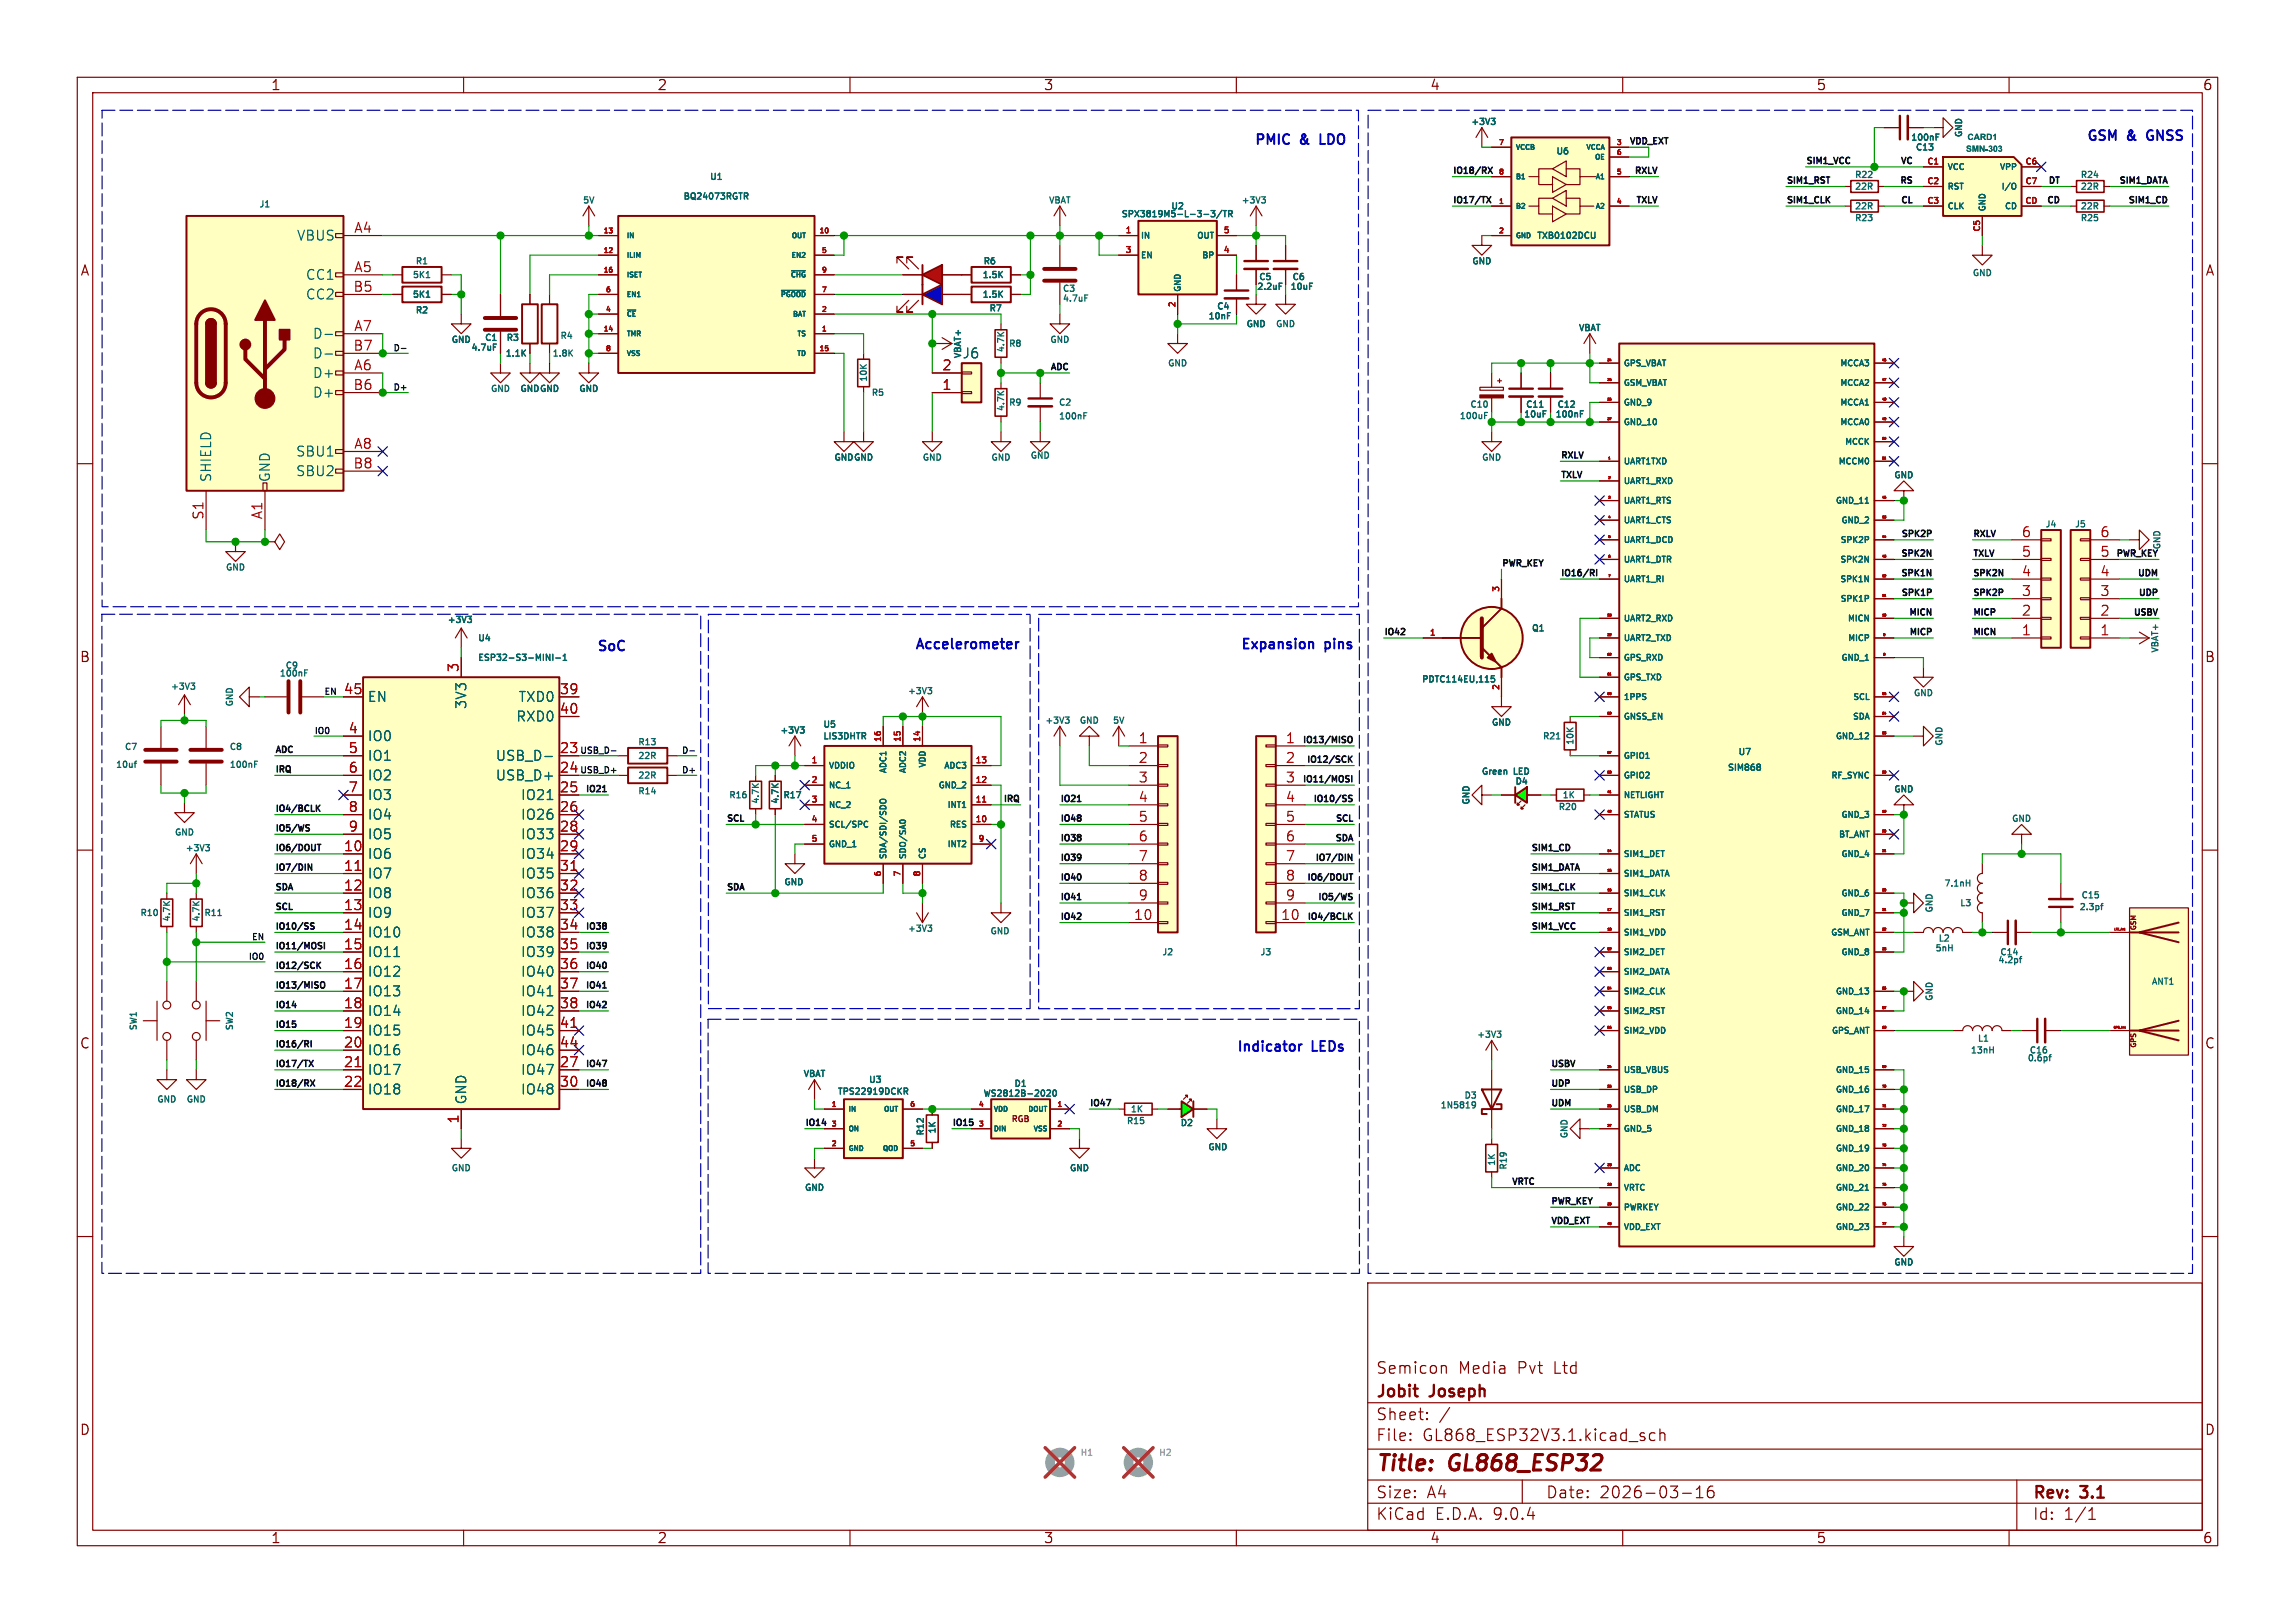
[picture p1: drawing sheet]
<svg xmlns="http://www.w3.org/2000/svg" width="297mm" height="210mm" viewBox="0 0 297 210" stroke-linecap="round" stroke-linejoin="round" font-family="sans-serif">
<defs><g id="words">
<g font-size="2.8" fill="#840000">
<text x="178" y="190.9">Title:</text>
<text x="187.7" y="190.9">GL868_ESP32</text>
</g>
<g font-size="2.1" fill="#840000">
<text x="178" y="178">Semicon</text>
<text x="188.7" y="178">Media</text>
<text x="196.5" y="178">Pvt</text>
<text x="201.3" y="178">Ltd</text>
<text x="178" y="184">Sheet:</text>
<text x="178" y="181.2">Jobit</text>
<text x="185.2" y="181.2">Joseph</text>
<text x="178" y="186.7">File:</text>
<text x="184.1" y="186.7">GL868_ESP32V3.1.kicad_sch</text>
<text x="178" y="196.9">KiCad</text>
<text x="178" y="194.1">Size:</text>
<text x="184.7" y="194.1">A4</text>
<text x="185.7" y="196.9">E.D.A.</text>
<text x="193.3" y="196.9">9.0.4</text>
<text x="200" y="194.1">Date:</text>
<text x="207" y="194.1">2026-03-16</text>
<text x="263" y="194.3">Rev:</text>
<text x="263" y="196.9">Id:</text>
<text x="267.1" y="196.9">1/1</text>
<text x="269.4" y="194.3">3.1</text>
</g>
<g font-size="1.8" fill="#840000">
<text x="35" y="11.9">1</text>
<text x="85" y="11.9">2</text>
<text x="135" y="11.9">3</text>
<text x="185" y="11.9">4</text>
<text x="235" y="11.9">5</text>
<text x="285" y="11.9">6</text>
<text x="10.3" y="35.9">A</text>
<text x="285.3" y="35.9">A</text>
<text x="10.3" y="85.9">B</text>
<text x="285.3" y="85.9">B</text>
<text x="10.3" y="135.9">C</text>
<text x="285.3" y="135.9">C</text>
<text x="10.3" y="185.9">D</text>
<text x="285.3" y="185.9">D</text>
<text x="35" y="199.9">1</text>
<text x="85" y="199.9">2</text>
<text x="135" y="199.9">3</text>
<text x="185" y="199.9">4</text>
<text x="235" y="199.9">5</text>
<text x="285" y="199.9">6</text>
</g>
<g font-size="1.8" fill="#0000c2">
<text x="162.3" y="18.8">PMIC</text>
<text x="168.4" y="18.8">&amp;</text>
<text x="171.4" y="18.8">LDO</text>
<text x="270" y="18.3">GSM</text>
<text x="275.4" y="18.3">&amp;</text>
<text x="278.5" y="18.3">GNSS</text>
<text x="77.2" y="84.3">SoC</text>
<text x="118.4" y="84.1">Accelerometer</text>
<text x="160.5" y="84.1">Expansion</text>
<text x="171.6" y="84.1">pins</text>
<text x="160" y="136.1">Indicator</text>
<text x="169.9" y="136.1">LEDs</text>
</g>
<g font-size="1.8" fill="#006464">
<text x="38.3" y="31.3">VBUS</text>
<text x="39.5" y="36.4">CC1</text>
<text x="39.5" y="39">CC2</text>
<text x="40.4" y="44">D-</text>
<text x="40.4" y="46.6">D-</text>
<text x="124.5" y="46.6">J6</text>
<text x="40.4" y="49.1">D+</text>
<text x="40.4" y="51.7">D+</text>
<text x="38.2" y="59.3">SBU1</text>
<text x="27.5" y="62.5" transform="rotate(-90 27.5 62.5)">SHIELD</text>
<text x="35.2" y="62.5" transform="rotate(-90 35.2 62.5)">GND</text>
<text x="38.2" y="61.8">SBU2</text>
<text x="47.5" y="91">EN</text>
<text x="60.6" y="91.8" transform="rotate(-90 60.6 91.8)">3V3</text>
<text x="66.7" y="93.6">RXD0</text>
<text x="67" y="91">TXD0</text>
<text x="47.5" y="96.1">IO0</text>
<text x="47.5" y="98.7">IO1</text>
<text x="47.5" y="101.2">IO2</text>
<text x="64.1" y="98.7">USB_D-</text>
<text x="64.1" y="101.2">USB_D+</text>
<text x="47.5" y="103.7">IO3</text>
<text x="47.5" y="106.3">IO4</text>
<text x="67.3" y="103.7">IO21</text>
<text x="67.3" y="106.3">IO26</text>
<text x="47.5" y="108.8">IO5</text>
<text x="47.5" y="111.4">IO6</text>
<text x="47.5" y="113.9">IO7</text>
<text x="67.3" y="108.8">IO33</text>
<text x="67.3" y="111.4">IO34</text>
<text x="67.3" y="113.9">IO35</text>
<text x="47.5" y="116.4">IO8</text>
<text x="47.5" y="119">IO9</text>
<text x="67.3" y="116.4">IO36</text>
<text x="67.3" y="119">IO37</text>
<text x="47.5" y="121.5">IO10</text>
<text x="47.5" y="124.1">IO11</text>
<text x="67.3" y="121.5">IO38</text>
<text x="67.3" y="124.1">IO39</text>
<text x="47.5" y="126.6">IO12</text>
<text x="47.5" y="129.1">IO13</text>
<text x="47.5" y="131.7">IO14</text>
<text x="67.3" y="126.6">IO40</text>
<text x="67.3" y="129.1">IO41</text>
<text x="67.3" y="131.7">IO42</text>
<text x="47.5" y="134.2">IO15</text>
<text x="47.5" y="136.8">IO16</text>
<text x="67.3" y="134.2">IO45</text>
<text x="67.3" y="136.8">IO46</text>
<text x="47.5" y="139.3">IO17</text>
<text x="47.5" y="141.8">IO18</text>
<text x="60.6" y="143" transform="rotate(-90 60.6 143)">GND</text>
<text x="67.3" y="139.3">IO47</text>
<text x="67.3" y="141.8">IO48</text>
</g>
<g font-size="1.8" fill="#a90000">
<text x="45.7" y="30.2">A4</text>
<text x="45.7" y="35.3">A5</text>
<text x="45.6" y="37.8">B5</text>
<text x="45.6" y="45.5">B7</text>
<text x="45.7" y="42.9">A7</text>
<text x="45.6" y="50.5">B6</text>
<text x="45.7" y="48">A6</text>
<text x="121.8" y="50.5">1</text>
<text x="121.8" y="48">2</text>
<text x="45.7" y="58.2">A8</text>
<text x="45.6" y="60.7">B8</text>
<text x="26.4" y="67.4" transform="rotate(-90 26.4 67.4)">S1</text>
<text x="34" y="67.3" transform="rotate(-90 34 67.3)">A1</text>
<text x="261.5" y="69.6">6</text>
<text x="271.7" y="69.6">6</text>
<text x="261.5" y="77.2">3</text>
<text x="261.5" y="74.7">4</text>
<text x="261.5" y="72.1">5</text>
<text x="271.7" y="77.2">3</text>
<text x="271.7" y="74.7">4</text>
<text x="271.7" y="72.1">5</text>
<text x="261.5" y="82.3">1</text>
<text x="261.5" y="79.8">2</text>
<text x="271.7" y="82.3">1</text>
<text x="271.7" y="79.8">2</text>
<text x="44.4" y="89.9">45</text>
<text x="59.4" y="87.1" transform="rotate(-90 59.4 87.1)">3</text>
<text x="72.3" y="89.9">39</text>
<text x="45" y="95">4</text>
<text x="72.3" y="92.5">40</text>
<text x="45" y="97.5">5</text>
<text x="45" y="100.1">6</text>
<text x="72.3" y="97.5">23</text>
<text x="72.3" y="100.1">24</text>
<text x="147.2" y="96.3">1</text>
<text x="147.2" y="98.8">2</text>
<text x="147.2" y="101.3">3</text>
<text x="166.3" y="96.3">1</text>
<text x="166.3" y="98.8">2</text>
<text x="166.3" y="101.3">3</text>
<text x="45" y="102.6">7</text>
<text x="45" y="105.2">8</text>
<text x="45" y="107.7">9</text>
<text x="72.3" y="102.6">25</text>
<text x="72.3" y="105.2">26</text>
<text x="72.3" y="107.7">28</text>
<text x="147.2" y="103.9">4</text>
<text x="147.2" y="106.4">5</text>
<text x="166.3" y="103.9">4</text>
<text x="166.3" y="106.4">5</text>
<text x="44.4" y="110.2">10</text>
<text x="44.4" y="112.8">11</text>
<text x="72.3" y="110.2">29</text>
<text x="72.3" y="112.8">31</text>
<text x="147.2" y="109">6</text>
<text x="147.2" y="111.5">7</text>
<text x="166.3" y="109">6</text>
<text x="166.3" y="111.5">7</text>
<text x="44.4" y="115.3">12</text>
<text x="44.4" y="117.9">13</text>
<text x="72.3" y="115.3">32</text>
<text x="72.3" y="117.9">33</text>
<text x="146.6" y="119.1">10</text>
<text x="147.2" y="114">8</text>
<text x="147.2" y="116.6">9</text>
<text x="165.7" y="119.1">10</text>
<text x="166.3" y="114">8</text>
<text x="166.3" y="116.6">9</text>
<text x="44.4" y="120.4">14</text>
<text x="44.4" y="122.9">15</text>
<text x="44.4" y="125.5">16</text>
<text x="72.3" y="120.4">34</text>
<text x="72.3" y="122.9">35</text>
<text x="72.3" y="125.5">36</text>
<text x="44.4" y="128">17</text>
<text x="44.4" y="130.6">18</text>
<text x="72.3" y="128">37</text>
<text x="72.3" y="130.6">38</text>
<text x="44.4" y="133.1">19</text>
<text x="44.4" y="135.6">20</text>
<text x="72.3" y="133.1">41</text>
<text x="72.3" y="135.6">44</text>
<text x="44.4" y="138.2">21</text>
<text x="44.4" y="140.7">22</text>
<text x="72.3" y="138.2">27</text>
<text x="72.3" y="140.7">30</text>
<text x="59.4" y="145.5" transform="rotate(-90 59.4 145.5)">1</text>
</g>
<g font-size="1.1" fill="#006464">
<text x="190.3" y="16.4">+3V3</text>
<text x="254.1" y="17.9" transform="rotate(-90 254.1 17.9)">GND</text>
<text x="91.8" y="23.5">U1</text>
<text x="201.3" y="20.2">U6</text>
<text x="239.9" y="23.2">R22</text>
<text x="247.2" y="18.4">100nF</text>
<text x="247.8" y="19.7">C13</text>
<text x="252" y="22.2">VCC</text>
<text x="254.4" y="19.9">SMN-303</text>
<text x="254.6" y="18.4">CARD1</text>
<text x="258.6" y="22.2">VPP</text>
<text x="269.1" y="23.2">R24</text>
<text x="33.4" y="27.1">J1</text>
<text x="75.3" y="26.5">5V</text>
<text x="88.3" y="26">BQ24073RGTR</text>
<text x="135.6" y="26.5">VBAT</text>
<text x="145" y="28.3">SPX3819M5-L-3-3/TR</text>
<text x="151.4" y="27.3">U2</text>
<text x="160.5" y="26.5">+3V3</text>
<text x="239.9" y="28.8">R23</text>
<text x="239.9" y="27.3">22R</text>
<text x="239.9" y="24.8">22R</text>
<text x="252" y="24.7">RST</text>
<text x="252" y="27.3">CLK</text>
<text x="257.1" y="27.4" transform="rotate(-90 257.1 27.4)">GND</text>
<text x="258.8" y="24.7">I/O</text>
<text x="259.3" y="27.3">CD</text>
<text x="269.1" y="24.8">22R</text>
<text x="269.1" y="28.8">R25</text>
<text x="269.1" y="27.3">22R</text>
<text x="53.7" y="34.4">R1</text>
<text x="127.2" y="34.4">R6</text>
<text x="147.6" y="31.1">IN</text>
<text x="147.6" y="33.6">EN</text>
<text x="154.7" y="31.1">OUT</text>
<text x="155.4" y="33.6">BP</text>
<text x="190.4" y="34.4">GND</text>
<text x="198.8" y="31.1">TXB0102DCU</text>
<text x="255.2" y="35.9">GND</text>
<text x="53.3" y="38.7">5K1</text>
<text x="53.3" y="36.2">5K1</text>
<text x="53.7" y="40.8">R2</text>
<text x="127" y="36.2">1.5K</text>
<text x="127" y="38.7">1.5K</text>
<text x="127.9" y="40.5">R7</text>
<text x="137.4" y="38">C3</text>
<text x="137.4" y="39.2">4.7uF</text>
<text x="153" y="37.8" transform="rotate(-90 153 37.8)">GND</text>
<text x="156.3" y="41.5">10nF</text>
<text x="157.4" y="40.3">C4</text>
<text x="162.6" y="37.7">2.2uF</text>
<text x="162.8" y="36.5">C5</text>
<text x="166.9" y="37.7">10uF</text>
<text x="167.1" y="36.5">C6</text>
<text x="58.3" y="44.6">GND</text>
<text x="60.9" y="45.6">4.7uF</text>
<text x="62.6" y="44.3">C1</text>
<text x="65.3" y="46.4">1.1K</text>
<text x="65.4" y="44.3">R3</text>
<text x="71.4" y="46.4">1.8K</text>
<text x="72.4" y="44.1">R4</text>
<text x="124.6" y="46.5" transform="rotate(-90 124.6 46.5)">VBAT+</text>
<text x="130.2" y="45.7" transform="rotate(-90 130.2 45.7)">4.7K</text>
<text x="130.5" y="45.1">R8</text>
<text x="135.8" y="44.6">GND</text>
<text x="151" y="47.6">GND</text>
<text x="161.2" y="42.6">GND</text>
<text x="165" y="42.6">GND</text>
<text x="204.2" y="43.1">VBAT</text>
<text x="210.1" y="47.6">GPS_VBAT</text>
<text x="238" y="47.6">MCCA3</text>
<text x="63.4" y="50.9">GND</text>
<text x="67.2" y="50.9">GNDGND</text>
<text x="74.8" y="50.9">GND</text>
<text x="112.4" y="49.5" transform="rotate(-90 112.4 49.5)">10K</text>
<text x="112.7" y="51.4">R5</text>
<text x="130.2" y="53.3" transform="rotate(-90 130.2 53.3)">4.7K</text>
<text x="130.5" y="52.7">R9</text>
<text x="136.9" y="52.7">C2</text>
<text x="190.1" y="53">C10</text>
<text x="197.4" y="53">C11</text>
<text x="201.4" y="53">C12</text>
<text x="210.1" y="50.1">GSM_VBAT</text>
<text x="210.1" y="52.7">GND_9</text>
<text x="238" y="50.1">MCCA2</text>
<text x="238" y="52.7">MCCA1</text>
<text x="107.8" y="59.8">GNDGND</text>
<text x="119.3" y="59.8">GND</text>
<text x="128.2" y="59.8">GND</text>
<text x="133.2" y="59.6">GND</text>
<text x="136.9" y="54.5">100nF</text>
<text x="188.8" y="54.4">100uF</text>
<text x="191.7" y="59.8">GND</text>
<text x="197.1" y="54.2">10uF</text>
<text x="201.2" y="54.2">100nF</text>
<text x="210.1" y="55.2">GND_10</text>
<text x="238" y="55.2">MCCA0</text>
<text x="238.6" y="57.8">MCCK</text>
<text x="210.1" y="60.3">UART1TXD</text>
<text x="210.1" y="62.8">UART1_RXD</text>
<text x="210.1" y="65.4">UART1_RTS</text>
<text x="237.4" y="65.4">GND_11</text>
<text x="237.8" y="60.3">MCCM0</text>
<text x="245" y="62.1">GND</text>
<text x="210.1" y="67.9">UART1_CTS</text>
<text x="210.1" y="70.5">UART1_DCD</text>
<text x="238" y="70.5">SPK2P</text>
<text x="238.1" y="67.9">GND_2</text>
<text x="264.6" y="68.4">J4</text>
<text x="268.4" y="68.4">J5</text>
<text x="279.8" y="71.2" transform="rotate(-90 279.8 71.2)">GND</text>
<text x="29.1" y="74">GND</text>
<text x="210.1" y="73">UART1_DTR</text>
<text x="210.1" y="75.5">UART1_RI</text>
<text x="238" y="73">SPK2N</text>
<text x="238" y="75.5">SPK1N</text>
<text x="57.8" y="80.8">+3V3</text>
<text x="61.8" y="83.2">U4</text>
<text x="198.1" y="81.9">Q1</text>
<text x="210.1" y="80.6">UART2_RXD</text>
<text x="210.1" y="83.2">UART2_TXD</text>
<text x="238" y="78.1">SPK1P</text>
<text x="239" y="80.6">MICN</text>
<text x="239" y="83.2">MICP</text>
<text x="22" y="89.5">+3V3</text>
<text x="36.1" y="87.8">100nF</text>
<text x="36.8" y="86.7">C9</text>
<text x="61.8" y="85.7">ESP32-S3-MINI-1</text>
<text x="183.9" y="88.5">PDTC114EU,115</text>
<text x="210.1" y="85.7">GPS_RXD</text>
<text x="210.1" y="88.2">GPS_TXD</text>
<text x="238.1" y="85.7">GND_1</text>
<text x="279.5" y="84.6" transform="rotate(-90 279.5 84.6)">VBAT+</text>
<text x="30.4" y="91.5" transform="rotate(-90 30.4 91.5)">GND</text>
<text x="100.9" y="95.1">+3V3</text>
<text x="106.4" y="94.4">U5</text>
<text x="106.4" y="95.9">LIS3DHTR</text>
<text x="117.4" y="90">+3V3</text>
<text x="135.1" y="93.9">+3V3</text>
<text x="139.6" y="93.9">GND</text>
<text x="143.9" y="93.9">5V</text>
<text x="192.9" y="94.1">GND</text>
<text x="199.5" y="95.9">R21</text>
<text x="210.1" y="90.8">1PPS</text>
<text x="210.1" y="93.3">GNSS_EN</text>
<text x="237.4" y="95.9">GND_12</text>
<text x="239.6" y="93.3">SDA</text>
<text x="239.7" y="90.8">SCL</text>
<text x="247.5" y="90.3">GND</text>
<text x="14.9" y="99.6">10uf</text>
<text x="16" y="97.3">C7</text>
<text x="29.6" y="97.3">C8</text>
<text x="29.6" y="99.6">100nF</text>
<text x="82.5" y="96.6">R13</text>
<text x="82.5" y="98.4">22R</text>
<text x="82.5" y="101">22R</text>
<text x="107.2" y="99.7">VDDIO</text>
<text x="114.9" y="100.2" transform="rotate(-90 114.9 100.2)">ADC1</text>
<text x="117.4" y="100.2" transform="rotate(-90 117.4 100.2)">ADC2</text>
<text x="120" y="99.5" transform="rotate(-90 120 99.5)">VDD</text>
<text x="122" y="99.7">ADC3</text>
<text x="191.6" y="100.5">Green</text>
<text x="195.9" y="100.5">LED</text>
<text x="196" y="101.7">D4</text>
<text x="203.8" y="96.5" transform="rotate(-90 203.8 96.5)">10K</text>
<text x="210.1" y="98.4">GPIO1</text>
<text x="210.1" y="100.9">GPIO2</text>
<text x="223.5" y="100">SIM868</text>
<text x="224.8" y="97.9">U7</text>
<text x="236.8" y="100.9">RF_SYNC</text>
<text x="251.6" y="96.6" transform="rotate(-90 251.6 96.6)">GND</text>
<text x="82.5" y="103">R14</text>
<text x="94.2" y="103.5">R16</text>
<text x="98.4" y="104.1" transform="rotate(-90 98.4 104.1)">4.7K</text>
<text x="101" y="104.1" transform="rotate(-90 101 104.1)">4.7K</text>
<text x="101.2" y="103.5">R17</text>
<text x="107.2" y="102.2">NC_1</text>
<text x="107.2" y="104.7">NC_2</text>
<text x="107.2" y="107.3">SCL/SPC</text>
<text x="121.3" y="102.2">GND_2</text>
<text x="122.4" y="104.7">INT1</text>
<text x="122.7" y="107.3">RES</text>
<text x="190.4" y="104.2" transform="rotate(-90 190.4 104.2)">GND</text>
<text x="201.6" y="105">R20</text>
<text x="202.1" y="103.5">1K</text>
<text x="210.1" y="103.5">NETLIGHT</text>
<text x="210.1" y="106">STATUS</text>
<text x="238.1" y="106">GND_3</text>
<text x="245" y="102.7">GND</text>
<text x="260.2" y="106.6">GND</text>
<text x="22.5" y="108.3">GND</text>
<text x="23.9" y="110.4">+3V3</text>
<text x="107.2" y="109.8">GND_1</text>
<text x="114.9" y="111.3" transform="rotate(-90 114.9 111.3)">SDA/SDI/SDO</text>
<text x="117.4" y="111.3" transform="rotate(-90 117.4 111.3)">SDO/SA0</text>
<text x="120" y="111.3" transform="rotate(-90 120 111.3)">CS</text>
<text x="122.4" y="109.8">INT2</text>
<text x="210.1" y="111.1">SIM1_DET</text>
<text x="210.1" y="113.6">SIM1_DATA</text>
<text x="237.8" y="108.6">BT_ANT</text>
<text x="238.1" y="111.1">GND_4</text>
<text x="18" y="118.8">R10</text>
<text x="22.2" y="119.4" transform="rotate(-90 22.2 119.4)">4.7K</text>
<text x="26" y="119.4" transform="rotate(-90 26 119.4)">4.7K</text>
<text x="26.3" y="118.8">R11</text>
<text x="101.4" y="114.8">GND</text>
<text x="210.1" y="116.2">SIM1_CLK</text>
<text x="210.1" y="118.7">SIM1_RST</text>
<text x="238.1" y="116.2">GND_6</text>
<text x="238.1" y="118.7">GND_7</text>
<text x="250.3" y="118.2" transform="rotate(-90 250.3 118.2)">GND</text>
<text x="251.5" y="114.9">7.1nH</text>
<text x="253.5" y="117.5">L3</text>
<text x="269" y="118">2.3pf</text>
<text x="269.2" y="116.5">C15</text>
<text x="117.4" y="120.8">+3V3</text>
<text x="128" y="121.1">GND</text>
<text x="150.3" y="123.8">J2</text>
<text x="163" y="123.8">J3</text>
<text x="210.1" y="121.3">SIM1_VDD</text>
<text x="210.1" y="123.8">SIM2_DET</text>
<text x="236.8" y="121.3">GSM_ANT</text>
<text x="238.1" y="123.8">GND_8</text>
<text x="250.3" y="123.3">5nH</text>
<text x="250.7" y="122.1">L2</text>
<text x="258.5" y="124.8">4.2pf</text>
<text x="258.7" y="123.8">C14</text>
<text x="210.1" y="126.3">SIM2_DATA</text>
<text x="210.1" y="128.9">SIM2_CLK</text>
<text x="210.1" y="131.4">SIM2_RST</text>
<text x="237.4" y="128.9">GND_13</text>
<text x="237.4" y="131.4">GND_14</text>
<text x="250.3" y="129.6" transform="rotate(-90 250.3 129.6)">GND</text>
<text x="278.3" y="127.6">ANT1</text>
<text x="17.9" y="133.5" transform="rotate(-90 17.9 133.5)">SW1</text>
<text x="30.4" y="133.5" transform="rotate(-90 30.4 133.5)">SW2</text>
<text x="191" y="134.5">+3V3</text>
<text x="210.1" y="134">SIM2_VDD</text>
<text x="236.9" y="134">GPS_ANT</text>
<text x="254.9" y="136.5">13nH</text>
<text x="255.8" y="135">L1</text>
<text x="262.3" y="137.5">0.6pf</text>
<text x="262.5" y="136.5">C16</text>
<text x="20.2" y="142.9">GND</text>
<text x="24" y="142.9">GND</text>
<text x="103.9" y="139.6">VBAT</text>
<text x="108.3" y="141.9">TPS22919DCKR</text>
<text x="112.3" y="140.3">U3</text>
<text x="127.2" y="142.1">WS2812B-2020</text>
<text x="131.2" y="140.8">D1</text>
<text x="186.3" y="143.6">1N5819</text>
<text x="189.4" y="142.4">D3</text>
<text x="210.1" y="139">USB_VBUS</text>
<text x="210.1" y="141.6">USB_DP</text>
<text x="237.4" y="139">GND_15</text>
<text x="237.4" y="141.6">GND_16</text>
<text x="119.8" y="147.1" transform="rotate(-90 119.8 147.1)">R12</text>
<text x="121.3" y="146.8" transform="rotate(-90 121.3 146.8)">1K</text>
<text x="145.7" y="145.7">R15</text>
<text x="146.2" y="144.2">1K</text>
<text x="152.7" y="145.9">D2</text>
<text x="156.2" y="149.1">GND</text>
<text x="203.1" y="147.4" transform="rotate(-90 203.1 147.4)">GND</text>
<text x="210.1" y="144.1">USB_DM</text>
<text x="210.1" y="146.7">GND_5</text>
<text x="237.4" y="144.1">GND_17</text>
<text x="237.4" y="146.7">GND_18</text>
<text x="237.4" y="149.2">GND_19</text>
<text x="58.3" y="151.8">GND</text>
<text x="104" y="154.3">GND</text>
<text x="138.3" y="151.8">GND</text>
<text x="193.7" y="151" transform="rotate(-90 193.7 151)">1K</text>
<text x="195.2" y="151.5" transform="rotate(-90 195.2 151.5)">R19</text>
<text x="210.1" y="151.7">ADC</text>
<text x="210.1" y="154.3">VRTC</text>
<text x="237.4" y="151.7">GND_20</text>
<text x="237.4" y="154.3">GND_21</text>
<text x="210.1" y="156.8">PWRKEY</text>
<text x="210.1" y="159.4">VDD_EXT</text>
<text x="237.4" y="156.8">GND_22</text>
<text x="237.4" y="159.4">GND_23</text>
<text x="245" y="164">GND</text>
</g>
<g font-size="1.1" fill="#0f0f0f">
<text x="188" y="22.5">IO18/RX</text>
<text x="210.8" y="18.7">VDD_EXT</text>
<text x="211.3" y="22.5">RXLV</text>
<text x="231.1" y="23.8">SIM1_RST</text>
<text x="233.7" y="21.3">SIM1_VCC</text>
<text x="245.6" y="23.8">RS</text>
<text x="245.7" y="21.3">VC</text>
<text x="264.9" y="23.8">DT</text>
<text x="274" y="23.8">SIM1_DATA</text>
<text x="188" y="26.4">IO17/TX</text>
<text x="211.5" y="26.4">TXLV</text>
<text x="231.1" y="26.4">SIM1_CLK</text>
<text x="245.8" y="26.4">CL</text>
<text x="264.7" y="26.4">CD</text>
<text x="275.2" y="26.4">SIM1_CD</text>
<text x="50.7" y="45.5">D-</text>
<text x="135.7" y="47.9">ADC</text>
<text x="50.7" y="50.6">D+</text>
<text x="201.9" y="59.4">RXLV</text>
<text x="201.9" y="61.9">TXLV</text>
<text x="245.8" y="69.5">SPK2P</text>
<text x="255.3" y="69.5">RXLV</text>
<text x="194.3" y="73.3">PWR_KEY</text>
<text x="201.9" y="74.6">IO16/RI</text>
<text x="245.8" y="72.1">SPK2N</text>
<text x="245.8" y="74.6">SPK1N</text>
<text x="245.8" y="77.2">SPK1P</text>
<text x="255.3" y="74.6">SPK2N</text>
<text x="255.3" y="77.2">SPK2P</text>
<text x="255.3" y="72.1">TXLV</text>
<text x="273.6" y="72.1">PWR_KEY</text>
<text x="276.4" y="74.6">UDM</text>
<text x="276.5" y="77.2">UDP</text>
<text x="179.1" y="82.2">IO42</text>
<text x="246.8" y="79.7">MICN</text>
<text x="246.9" y="82.2">MICP</text>
<text x="255.3" y="79.7">MICP</text>
<text x="255.3" y="82.2">MICN</text>
<text x="275.9" y="79.7">USBV</text>
<text x="41.9" y="90">EN</text>
<text x="40.6" y="95">IO0</text>
<text x="35.6" y="97.5">ADC</text>
<text x="35.6" y="100">IRQ</text>
<text x="74.9" y="97.6">USB_D-</text>
<text x="74.9" y="100.1">USB_D+</text>
<text x="88.1" y="97.6">D-</text>
<text x="88.1" y="100.1">D+</text>
<text x="168.3" y="96.2">IO13/MISO</text>
<text x="168.3" y="101.3">IO11/MOSI</text>
<text x="168.9" y="98.7">IO12/SCK</text>
<text x="35.6" y="107.6">IO5/WS</text>
<text x="35.6" y="105.1">IO4/BCLK</text>
<text x="75.6" y="102.6">IO21</text>
<text x="94" y="106.4">SCL</text>
<text x="129.6" y="103.8">IRQ</text>
<text x="137.2" y="103.8">IO21</text>
<text x="137.2" y="106.4">IO48</text>
<text x="169.7" y="103.8">IO10/SS</text>
<text x="172.6" y="106.4">SCL</text>
<text x="35.6" y="112.7">IO7/DIN</text>
<text x="35.6" y="110.2">IO6/DOUT</text>
<text x="137.2" y="108.9">IO38</text>
<text x="137.2" y="111.4">IO39</text>
<text x="137.2" y="114">IO40</text>
<text x="168.9" y="114">IO6/DOUT</text>
<text x="170" y="111.4">IO7/DIN</text>
<text x="172.6" y="108.9">SDA</text>
<text x="198.1" y="112.7">SIM1_DATA</text>
<text x="198.1" y="110.2">SIM1_CD</text>
<text x="35.6" y="117.8">SCL</text>
<text x="35.6" y="115.3">SDA</text>
<text x="94" y="115.3">SDA</text>
<text x="137.2" y="116.5">IO41</text>
<text x="137.2" y="119.1">IO42</text>
<text x="169" y="119.1">IO4/BCLK</text>
<text x="170.3" y="116.5">IO5/WS</text>
<text x="198.1" y="117.8">SIM1_RST</text>
<text x="198.1" y="115.3">SIM1_CLK</text>
<text x="32" y="124.2">IO0</text>
<text x="32.4" y="121.7">EN</text>
<text x="35.6" y="125.4">IO12/SCK</text>
<text x="35.6" y="120.3">IO10/SS</text>
<text x="35.6" y="122.9">IO11/MOSI</text>
<text x="75.6" y="122.9">IO39</text>
<text x="75.6" y="125.4">IO40</text>
<text x="75.6" y="120.3">IO38</text>
<text x="198.1" y="120.3">SIM1_VCC</text>
<text x="35.6" y="128">IO13/MISO</text>
<text x="35.6" y="130.5">IO14</text>
<text x="75.6" y="128">IO41</text>
<text x="75.6" y="130.5">IO42</text>
<text x="35.6" y="135.6">IO16/RI</text>
<text x="35.6" y="133">IO15</text>
<text x="35.6" y="140.7">IO18/RX</text>
<text x="35.6" y="138.1">IO17/TX</text>
<text x="75.6" y="138.1">IO47</text>
<text x="75.6" y="140.7">IO48</text>
<text x="141" y="143.2">IO47</text>
<text x="200.7" y="140.7">UDP</text>
<text x="200.7" y="138.1">USBV</text>
<text x="200.7" y="143.2">UDM</text>
<text x="104.1" y="145.7">IO14</text>
<text x="123.2" y="145.7">IO15</text>
<text x="195.6" y="153.4">VRTC</text>
<text x="200.7" y="155.9">PWR_KEY</text>
<text x="200.7" y="158.4">VDD_EXT</text>
</g>
<g font-size="1.1" fill="#a90000">
<text x="249.3" y="21.3">C1</text>
<text x="249.3" y="23.9">C2</text>
<text x="262" y="21.3">C6</text>
<text x="262" y="23.9">C7</text>
<text x="249.3" y="26.4">C3</text>
<text x="262" y="26.4">CD</text>
<text x="145.5" y="30.2">1</text>
<text x="145.5" y="32.8">3</text>
<text x="158.2" y="30.2">5</text>
<text x="158.2" y="32.8">4</text>
<text x="256.3" y="30.1" transform="rotate(-90 256.3 30.1)">C5</text>
<text x="152.1" y="39.9" transform="rotate(-90 152.1 39.9)">2</text>
<text x="194.1" y="76.7" transform="rotate(-90 194.1 76.7)">3</text>
<text x="184.9" y="82.3">1</text>
<text x="194.1" y="89.4" transform="rotate(-90 194.1 89.4)">2</text>
<text x="104.9" y="98.8">1</text>
<text x="104.9" y="101.3">2</text>
<text x="114" y="96.1" transform="rotate(-90 114 96.1)">16</text>
<text x="116.6" y="96.1" transform="rotate(-90 116.6 96.1)">15</text>
<text x="119.1" y="96.1" transform="rotate(-90 119.1 96.1)">14</text>
<text x="126.1" y="98.8">13</text>
<text x="126.1" y="101.3">12</text>
<text x="104.9" y="103.9">3</text>
<text x="104.9" y="106.4">4</text>
<text x="126.1" y="103.9">11</text>
<text x="126.1" y="106.4">10</text>
<text x="104.9" y="109">5</text>
<text x="114" y="113.5" transform="rotate(-90 114 113.5)">6</text>
<text x="116.6" y="113.5" transform="rotate(-90 116.6 113.5)">7</text>
<text x="119.1" y="113.5" transform="rotate(-90 119.1 113.5)">8</text>
<text x="126.5" y="109">9</text>
</g>
<text font-size="1.1" fill="#840000" x="130.8" y="145.4">RGB</text>
<g font-size="1.1" fill="#989898">
<text x="139.7" y="188.6">H1</text>
<text x="149.9" y="188.6">H2</text>
</g>
<g font-size=".9" fill="#a90000">
<text x="193.8" y="18.8">7</text>
<text x="193.8" y="22.6">8</text>
<text x="209.1" y="18.8">3</text>
<text x="209.1" y="20.1">6</text>
<text x="209.1" y="22.6">5</text>
<text x="193.8" y="26.4">1</text>
<text x="209.1" y="26.4">4</text>
<text x="78" y="30.2">13</text>
<text x="78" y="32.8">12</text>
<text x="78" y="35.3">16</text>
<text x="105.9" y="30.2">10</text>
<text x="106.2" y="32.8">5</text>
<text x="106.2" y="35.3">9</text>
<text x="193.8" y="30.2">2</text>
<text x="78.3" y="37.8">6</text>
<text x="78.3" y="40.4">4</text>
<text x="106.2" y="37.8">7</text>
<text x="106.2" y="40.4">2</text>
<text x="78" y="42.9">14</text>
<text x="78.3" y="45.5">8</text>
<text x="105.9" y="45.5">15</text>
<text x="106.2" y="42.9">1</text>
<text x="107.5" y="143.3">1</text>
<text x="117.6" y="143.3">6</text>
<text x="126.5" y="143.3">4</text>
<text x="136.7" y="143.3">1</text>
<text x="107.5" y="145.8">3</text>
<text x="107.5" y="148.3">2</text>
<text x="117.6" y="148.3">5</text>
<text x="126.5" y="145.8">3</text>
<text x="136.7" y="145.8">2</text>
</g>
<g font-size=".9" fill="#006464">
<text x="196.1" y="19.6">VCCB</text>
<text x="196.1" y="23.4">B1</text>
<text x="205.1" y="19.6">VCCA</text>
<text x="206.2" y="20.9">OE</text>
<text x="206.3" y="23.4">A1</text>
<text x="196.1" y="27.2">B2</text>
<text x="206.3" y="27.2">A2</text>
<text x="81" y="31">IN</text>
<text x="81" y="33.6">ILIM</text>
<text x="102.2" y="33.6">EN2</text>
<text x="102.2" y="31">OUT</text>
<text x="196.1" y="31">GND</text>
<text x="81" y="36.1">ISET</text>
<text x="81" y="38.6">EN1</text>
<text x="81" y="41.2">~{CE}</text>
<text x="100.8" y="38.6">~{PGOOD}</text>
<text x="102.1" y="36.1">~{CHG}</text>
<text x="102.4" y="41.2">BAT</text>
<text x="81" y="43.7">TMR</text>
<text x="81" y="46.3">VSS</text>
<text x="102.9" y="46.3">TD</text>
<text x="103" y="43.7">TS</text>
<text x="109.7" y="144.1">IN</text>
<text x="109.7" y="146.6">ON</text>
<text x="109.7" y="149.1">GND</text>
<text x="114" y="149.1">QOD</text>
<text x="114.2" y="144.1">OUT</text>
<text x="128.5" y="144.1">VDD</text>
<text x="128.5" y="146.6">DIN</text>
<text x="132.9" y="144.1">DOUT</text>
<text x="133.6" y="146.6">VSS</text>
</g>
<g font-size=".9" fill="#840000">
<text x="276.6" y="120.5" transform="rotate(-90 276.6 120.5)">GSM</text>
<text x="276.6" y="135.7" transform="rotate(-90 276.6 135.7)">GPS</text>
</g>
<g font-size=".4" fill="#a90000">
<text x="207.8" y="46.7">34</text>
<text x="243.4" y="46.7">46</text>
<text x="207.8" y="49.3">35</text>
<text x="207.8" y="51.8">36</text>
<text x="243.4" y="49.3">47</text>
<text x="243.4" y="51.8">48</text>
<text x="207.8" y="54.4">37</text>
<text x="243.4" y="54.4">49</text>
<text x="243.4" y="56.9">50</text>
<text x="243.4" y="59.4">51</text>
<text x="208" y="62">2</text>
<text x="208" y="64.5">3</text>
<text x="243.4" y="64.5">45</text>
<text x="208" y="69.6">5</text>
<text x="243.4" y="67.1">13</text>
<text x="243.4" y="69.6">44</text>
<text x="208" y="72.1">6</text>
<text x="243.4" y="72.1">43</text>
<text x="243.4" y="74.7">12</text>
<text x="243.4" y="77.2">11</text>
<text x="207.8" y="79.8">23</text>
<text x="207.8" y="82.3">22</text>
<text x="243.4" y="79.8">10</text>
<text x="243.5" y="82.3">9</text>
<text x="207.8" y="84.8">62</text>
<text x="207.8" y="87.4">61</text>
<text x="207.8" y="89.9">60</text>
<text x="243.4" y="89.9">65</text>
<text x="243.5" y="84.8">8</text>
<text x="207.8" y="92.5">59</text>
<text x="243.4" y="92.5">64</text>
<text x="243.4" y="95">63</text>
<text x="207.8" y="97.5">57</text>
<text x="207.8" y="100.1">58</text>
<text x="243.4" y="100.1">29</text>
<text x="207.8" y="102.6">41</text>
<text x="207.8" y="105.2">42</text>
<text x="243.4" y="105.2">19</text>
<text x="243.4" y="107.7">20</text>
<text x="207.8" y="110.2">14</text>
<text x="207.8" y="112.8">15</text>
<text x="243.4" y="110.2">21</text>
<text x="207.8" y="115.3">16</text>
<text x="207.8" y="117.9">17</text>
<text x="243.4" y="115.3">30</text>
<text x="243.4" y="117.9">31</text>
<text x="207.8" y="120.4">18</text>
<text x="207.8" y="122.9">52</text>
<text x="207.8" y="125.5">53</text>
<text x="243.4" y="120.4">32</text>
<text x="243.4" y="122.9">33</text>
<text x="273.4" y="120.4">LTE_Ant</text>
<text x="207.8" y="128">54</text>
<text x="207.8" y="130.6">55</text>
<text x="243.4" y="128">66</text>
<text x="243.4" y="130.6">67</text>
<text x="207.8" y="133.1">56</text>
<text x="243.4" y="133.1">68</text>
<text x="273.3" y="133.1">GPS_Ant</text>
<text x="207.8" y="138.2">24</text>
<text x="207.8" y="140.7">25</text>
<text x="207.8" y="143.3">26</text>
<text x="243.4" y="138.2">69</text>
<text x="243.4" y="140.7">70</text>
<text x="243.4" y="143.3">71</text>
<text x="207.8" y="145.8">27</text>
<text x="243.4" y="145.8">72</text>
<text x="243.4" y="148.3">73</text>
<text x="207.8" y="150.9">38</text>
<text x="207.8" y="153.4">28</text>
<text x="207.8" y="156">39</text>
<text x="243.4" y="150.9">74</text>
<text x="243.4" y="153.4">75</text>
<text x="243.4" y="156">76</text>
<text x="207.8" y="158.5">40</text>
<text x="243.4" y="158.5">77</text>
</g>
</g></defs>
<g fill="none" stroke="#840000" stroke-width=".15">
<path d="M10 10h277v190h-277zM12 12h273v186h-273zM60 10v2M110 10v2M160 10v2M210 10v2M260 10v2M10 60h2M285 60h2M10 110h2M285 110h2M10 160h2"/>
<path d="M177 166h108v32h-108zM186.6 176.8l.1-.1 .4 .1 .1 .9M285 160h2M60 198v2M110 198v2M160 198v2M177 194.5h108M177 191.5h108M177 187.5h108M177 181.5h108M182.5 186.3h.1l-.1 .1M182.5 186.3v.1"/>
<path d="M182.5 185.5v.1M182.5 185.5h.1l-.1 .1M184.7 183.6v.1M184.7 183.6h-.1l.1 .1M184.7 182.8v.1M184.7 182.8h-.1l.1 .1M187.6 182.1l-1.3 2M197 191.5v3M210 198v2M212.7 185.9l.2 .2-.1 .2-.1 .1M212.7 185.4l.1 .1M214.2 185.5l-.5-.1-.2 .3v.4l.1 .2 .1 .1 .5-.1"/>
<path d="M214.8 185.5a.37 .37 0 0 1 .7 .1v.8M214.8 184.9v1.5M217.7 193.2h1.2M219.5 193.8h.9M219.5 192.7l.5-.4v1.5M221.7 192.3a.59 .59 0 0 0-.7 .6v.6l.1 .2 .4 .1 .2-.1 .1-.5-.1-.3h-.5l-.2 .3M260 198v2M261 191.5v6.5M270.3 196.6h.9M270.3 195.5l.4-.4v1.5"/>
</g>
<path d="M251.5 20.3h9.1l1 1v6.6h-10.1z" fill="#ffffc2"/>
<path d="M251.5 20.3h9.1l1 1v6.6h-10.1z" fill="none" stroke="#840000" stroke-width=".25"/>
<path d="M248.9 21.6h2.6M248.9 24.1h2.6M248.9 26.7h2.6M256.5 27.9v2.6M261.6 21.6h2.6M261.6 24.1h2.6M261.6 26.7h2.6M268 24.1h.7M272.3 24.1h.7" fill="none" stroke="#840000" stroke-width=".15"/>
<path d="M260.5 23.7a.26 .26 0 0 1 .4 .3v.2a.26 .26 0 0 1-.4 .3" fill="none" stroke="#006464" stroke-width=".15"/>
<path d="M268.7 23.4h3.6v1.5h-3.6z" fill="none" stroke="#840000" stroke-width=".2"/>
<path d="M128.3 142.2h7.6v5.1h-7.6z" fill="#ffffc2"/>
<path d="M81.3 96.8h5.1v2h-5.1zM128.3 142.2h7.6v5.1h-7.6z" fill="none" stroke="#840000" stroke-width=".25"/>
<g fill="none" stroke="#840000" stroke-width=".15">
<path d="M80 97.8h1.3M86.4 97.8h1.2M102.9 95.3l-.8 1.2M102.9 95.3l.7 1.2M102.9 95.3v2.5M194.3 90.2v1.2h1.3l-1.3 1.3-1.3-1.3h1.3M191.8 102.9v-1.3l-1.3 1.3 1.3 1.2v-1.2h1.2M200.7 102.9h.7M205 102.9h.7M261.6 108h1.3l-1.3-1.3-1.3 1.3h1.3v1.2M105.4 149.9v1.2h1.3l-1.3 1.3-1.3-1.3h1.3M125.7 143.5h2.6"/>
<path d="M125.7 146.1h2.6M135.9 143.5h2.5M135.9 146.1h2.5M139.7 147.3v1.3h1.3l-1.3 1.3-1.3-1.3h1.3"/>
</g>
<path d="M137 143.2h.3" fill="none" stroke="#a90000" stroke-width=".15"/>
<path d="M135.5 141.1l.3-.1 .1 .3-.4 .5h.4M136.3 141.1l.1-.1a.43 .43 0 0 1 .3 .4 .43 .43 0 0 1-.3 .4l-.1-.3z" fill="none" stroke="#006464" stroke-width=".15"/>
<path d="M103.6 94h.5l-.3 .4h.2l.1 .3-.2 .1h-.2" fill="none" stroke="#006464" stroke-width=".16"/>
<g fill="none" stroke="#a1a1a1" stroke-width="1.3">
<circle cx="137.2" cy="189.2" r="1.27"/>
<circle cx="147.3" cy="189.2" r="1.27"/>
</g>
<path d="M135.3 187.3l3.8 3.8M139.1 187.3l-3.8 3.8M145.4 187.3l3.8 3.8M149.2 187.3l-3.8 3.8" fill="none" stroke="#e12e31" stroke-width=".46"/>
<path d="M201.4 102.1h3.6v1.5h-3.6z" fill="none" stroke="#840000" stroke-width=".2"/>
<path d="M196.1 102.9l1.5-1v2z" fill="#0f0"/>
<path d="M196.1 102.9l1.5-1v2zM196.1 101.9v2" fill="none" stroke="#840000" stroke-width=".25"/>
<g fill="none" stroke="#840000" stroke-width=".15">
<path d="M247.6 95.3h1.3v-1.3l1.3 1.3-1.3 1.2v-1.2M248.9 86.4v1.2h1.3l-1.3 1.3-1.3-1.3h1.3M21.6 115.6v.7M21.6 119.9v.8M194.3 102.9h1.8M196.8 103.6l-.5 .5h.3h-.3v-.2M197.4 104.1l-.6 .5h.3h-.3v-.2M197.6 102.9h1.8M246.4 104.1h1.2l-1.2-1.2-1.3 1.2h1.3v1.3M18.5 132.1h1.8M20.3 129.5v5.1M21.6 138.4v1.3h1.3l-1.3 1.3-1.3-1.3h1.3"/>
<path d="M21.6 127v2.5M21.6 134.6v2.6M25.4 138.4v1.3h1.3l-1.3 1.3-1.3-1.3h1.3M25.4 127v2.5M25.4 134.6v2.6M26.7 132.1h1.7M26.7 129.5v5.1M193 134.6l-.7 1.3M193 134.6l.8 1.3M193 134.6v2.6M59.7 147.3v1.3h1.3l-1.3 1.3-1.3-1.3h1.3"/>
<circle cx="21.6" cy="130" r=".51"/>
<circle cx="21.6" cy="134.1" r=".51"/>
<circle cx="25.4" cy="134.1" r=".51"/>
<circle cx="25.4" cy="130" r=".51"/>
</g>
<path d="M193.7 133.4h.5l-.2 .3 .2 .1v.3l-.1 .1h-.2" fill="none" stroke="#006464" stroke-width=".16"/>
<path d="M20.8 116.3h1.6v3.6h-1.6z" fill="none" stroke="#840000" stroke-width=".2"/>
<path d="M47 87.6h25.4v55.9h-25.4z" fill="#ffffc2"/>
<path d="M47 87.6h25.4v55.9h-25.4z" fill="none" stroke="#840000" stroke-width=".25"/>
<g fill="none" stroke="#840000" stroke-width=".15">
<path d="M137.2 31.8v2.7M137.2 36.6v2.8M162.6 26.7l-.8 1.2M162.6 26.7l.7 1.2M162.6 26.7v2.5M137.2 40.6v1.3h1.2l-1.2 1.3-1.3-1.3h1.3M152.4 43.2v1.3h1.3l-1.3 1.2-1.3-1.2h1.3M44.4 90.2h2.6M44.4 95.3h2.6M44.4 97.8h2.6M59.7 85.1v2.5M72.4 90.2h2.5"/>
<path d="M72.4 97.8h2.5M72.4 92.7h2.5M25.4 115.6v.7M25.4 119.9v.8M44.4 100.3h2.6M44.4 102.9h2.6M44.4 105.4h2.6M44.4 108h2.6M44.4 110.5h2.6M44.4 113h2.6M44.4 115.6h2.6M44.4 118.1h2.6"/>
<path d="M72.4 100.3h2.5M72.4 102.9h2.5M72.4 105.4h2.5M72.4 108h2.5M72.4 110.5h2.5M72.4 113h2.5M72.4 115.6h2.5M72.4 118.1h2.5M44.4 120.7h2.6M44.4 123.2h2.6M44.4 125.7h2.6M44.4 128.3h2.6"/>
<path d="M44.4 130.8h2.6M44.4 133.4h2.6M44.4 135.9h2.6M44.4 138.4h2.6M72.4 120.7h2.5M72.4 123.2h2.5M72.4 125.7h2.5M72.4 128.3h2.5M72.4 130.8h2.5M72.4 133.4h2.5M72.4 135.9h2.5M72.4 138.4h2.5"/>
<path d="M44.4 141h2.6M59.7 143.5v2.6M72.4 141h2.5"/>
</g>
<path d="M46 112.6h.7M73.9 112.6h.7M46 138h.7M73.9 132.9h.7" fill="none" stroke="#a90000" stroke-width=".15"/>
<path d="M70.5 97.9h1M70.7 84.7l.5 .8v-.8M71.5 84.7v.8M71.9 85.1h.6M72.9 85.5h.4M72.9 84.9l.2-.2v.8M70.8 103.4h.7M51 123.8h.7M70.8 128.8h.7" fill="none" stroke="#006464" stroke-width=".15"/>
<path d="M140.4 38.2h.4M163.3 25.5h.5l-.3 .3 .2 .1 .1 .2-.2 .2h-.2M28.2 118.5h.4" fill="none" stroke="#006464" stroke-width=".16"/>
<path d="M24.6 116.3h1.6v3.6h-1.6z" fill="none" stroke="#840000" stroke-width=".2"/>
<path d="M135.1 34.8h4.1M135.1 36.3h4.1" fill="none" stroke="#840000" stroke-width=".51"/>
<path d="M147.3 28.6h10.2v9.5h-10.2z" fill="#ffffc2"/>
<path d="M147.3 28.6h10.2v9.5h-10.2z" fill="none" stroke="#840000" stroke-width=".25"/>
<g fill="none" stroke="#840000" stroke-width=".15">
<path d="M137.2 26.7l-.8 1.2M137.2 26.7l.7 1.2M137.2 26.7v2.5M144.8 30.5h2.5M144.8 33h2.5M152.4 38.1v2.5M157.5 30.5h2.5M157.5 33h2.5M160 35.6v2M160 38.6v2M162.6 38.1v1.3h1.2l-1.2 1.2-1.3-1.2h1.3M162.6 31.8v2"/>
<path d="M162.6 34.8v2M166.4 38.1v1.3h1.2l-1.2 1.2-1.3-1.2h1.3M166.4 31.8v2M166.4 34.8v2M191.8 30.5v1.3h1.2l-1.2 1.2-1.3-1.2h1.3M118.6 118.1l.8 1.3M119.4 116.8v2.6M120.1 118.1l-.7 1.3M129.5 116.8v1.3h1.3l-1.3 1.3-1.2-1.3h1.2M246.4 116.8h1.2v-1.2l1.3 1.2-1.3 1.3v-1.3M256.5 113a.64 .64 0 0 0-.6 .7 .64 .64 0 0 0 .6 .6 .64 .64 0 0 0-.6 .6 .64 .64 0 0 0 .6 .7 .64 .64 0 0 0-.6 .6 .64 .64 0 0 0 .6 .6 .64 .64 0 0 0-.6 .7 .64 .64 0 0 0 .6 .6v1.3M256.5 111.8v1.2"/>
<path d="M105.4 139.7l-.8 1.3M105.4 139.7l.8 1.3M105.4 139.7v2.5M246.4 128.3h1.2v-1.3l1.3 1.3-1.3 1.2v-1.2M247.6 120.7h1.3a.64 .64 0 0 1 .7-.7 .64 .64 0 0 1 .6 .7 .64 .64 0 0 1 .6-.7 .64 .64 0 0 1 .7 .7 .64 .64 0 0 1 .6-.7 .64 .64 0 0 1 .6 .7 .64 .64 0 0 1 .7-.7 .64 .64 0 0 1 .6 .7h1.3"/>
</g>
<path d="M156.7 27.2h.5l-.2 .4h.2v.4h-.1h-.4M158.1 27.2l-.7 1M158.3 27.2h.4M158.5 27.2v.8M159 27.7l.4-.1v-.3l-.4-.1v.8M159.2 27.7l.3 .3M165.5 36.6h.4M169.5 36.6h.4M158.9 40.5h.3M120.1 119.7h.5l-.3 .3 .2 .1 .1 .3-.2 .1h-.2M254.5 114.2h.4M254.9 113.9v.8" fill="none" stroke="#006464" stroke-width=".16"/>
<path d="M158.5 37.6h3M161 33.8h3.1M164.8 33.8h3.1" fill="none" stroke="#840000" stroke-width=".3"/>
<path d="M158.5 38.6h3M161 34.8h3.1M164.8 34.8h3.1" fill="none" stroke="#840000" stroke-width=".33"/>
<path d="M264.2 68.6h2.5v15.2h-2.5z" fill="#ffffc2"/>
<path d="M264.2 68.6h2.5v15.2h-2.5z" fill="none" stroke="#840000" stroke-width=".25"/>
<path d="M260.3 77.5h3.9M260.3 74.9h3.9M260.3 72.4h3.9M260.3 69.9h3.9M264.2 79.9h1.2v.2h-1.2zM264.2 77.3h1.2v.3h-1.2zM264.2 74.8h1.2v.3h-1.2zM264.2 72.3h1.2v.2h-1.2zM264.2 69.7h1.2v.3h-1.2zM260.3 82.6h3.9M260.3 80h3.9M264.2 82.4h1.2v.3h-1.2z" fill="none" stroke="#840000" stroke-width=".15"/>
<path d="M268 68.6h2.5v15.2h-2.5z" fill="#ffffc2"/>
<path d="M268 68.6h2.5v15.2h-2.5z" fill="none" stroke="#840000" stroke-width=".25"/>
<g fill="none" stroke="#840000" stroke-width=".15">
<path d="M269.2 79.9h1.3v.2h-1.3zM269.2 77.3h1.3v.3h-1.3zM269.2 74.8h1.3v.3h-1.3zM269.2 72.3h1.3v.2h-1.3zM269.2 69.7h1.3v.3h-1.3zM270.5 77.5h3.8M270.5 74.9h3.8M270.5 72.4h3.8M270.5 69.9h3.8M275.6 69.9h1.3v1.2l1.2-1.2-1.2-1.3v1.3M269.2 82.4h1.3v.3h-1.3zM270.5 82.6h3.8"/>
<path d="M270.5 80h3.8M275.6 82.6h2.5M276.9 81.8l1.2 .8M278.1 82.6l-1.2 .7"/>
</g>
<path d="M152.9 142.5l1.5 1-1.5 1z" fill="#0f0"/>
<path d="M152.9 142.5l1.5 1-1.5 1zM154.4 142.5v2" fill="none" stroke="#840000" stroke-width=".25"/>
<path d="M111.8 45.7v.8M111.8 50v.8M119.4 90.2l-.8 1.2M119.4 90.2l.7 1.2M119.4 90.2v2.5M102.9 110.5v1.3h1.2l-1.2 1.2-1.3-1.2h1.3M144.8 143.5h.7M149.1 143.5h.8M151.1 143.5h1.8M153.7 142v-.3h-.3h.3l-.5 .5M154.2 142.5v-.3h-.3h.3l-.5 .5M154.4 143.5h1.8" fill="none" stroke="#840000" stroke-width=".15"/>
<path d="M111 46.5h1.5v3.5h-1.5zM145.5 142.7h3.6v1.6h-3.6z" fill="none" stroke="#840000" stroke-width=".2"/>
<path d="M120.1 89h.5l-.3 .3 .2 .1 .1 .2-.2 .2h-.2" fill="none" stroke="#006464" stroke-width=".16"/>
<path d="M109.2 142.2h7.6v7.7h-7.6z" fill="#ffffc2"/>
<path d="M81.3 99.3h5.1v2h-5.1zM109.2 142.2h7.6v7.7h-7.6z" fill="none" stroke="#840000" stroke-width=".25"/>
<g fill="none" stroke="#840000" stroke-width=".15">
<path d="M243.8 16.5h2.1M246.9 16.5h2M250.2 16.5h1.3v-1.3l1.2 1.3-1.2 1.3v-1.3M256.5 31.8v1.2h1.3l-1.3 1.3-1.2-1.3h1.2M268 26.7h.7M272.3 26.7h.7M203.2 92.7v.8M203.2 97v.8M80 100.3h1.3M86.4 100.3h1.2M97.8 100.3v.8M97.8 104.6v.8"/>
<path d="M100.3 100.3v.8M100.3 104.6v.8M266.7 114.3v2M266.7 117.3v2.1M106.7 143.5h2.5M106.7 146.1h2.5M106.7 148.6h2.5M116.8 143.5h2.6M116.8 148.6h2.6"/>
</g>
<path d="M107.8 143.2h.3" fill="none" stroke="#a90000" stroke-width=".15"/>
<path d="M117 140.8h.3l.2 .1-.1 .3h-.4M117.2 141.2l.3 .4" fill="none" stroke="#006464" stroke-width=".15"/>
<path d="M268.7 25.9h3.6v1.5h-3.6zM202.4 93.5h1.6v3.5h-1.6zM97 101.1h1.6v3.5h-1.6zM99.6 101.1h1.5v3.5h-1.5z" fill="none" stroke="#840000" stroke-width=".2"/>
<path d="M250.6 17.7h.2M250.6 17.3h.3M201.4 95.6h.5M271.9 117.2h.3M272.2 116.9l-.2 .1v.7" fill="none" stroke="#006464" stroke-width=".16"/>
<path d="M245.9 15v3M265.2 117.3h3" fill="none" stroke="#840000" stroke-width=".3"/>
<path d="M246.9 15v3M265.2 116.3h3" fill="none" stroke="#840000" stroke-width=".33"/>
<path d="M106.7 96.5h19v15.3h-19z" fill="#ffffc2"/>
<path d="M52.1 37.1h5v2h-5zM52.1 34.5h5v2.1h-5zM67.6 39.4h2v5.1h-2zM70.1 39.4h2v5.1h-2zM106.7 96.5h19v15.3h-19z" fill="none" stroke="#840000" stroke-width=".25"/>
<g fill="none" stroke="#840000" stroke-width=".15">
<path d="M50.8 38.1h1.3M50.8 35.6h1.3M57.1 38.1h1.3M57.1 35.6h1.3M64.8 38.1v2.8M68.6 38.1v1.3M71.1 38.1v1.3M59.7 40.6v1.3h1.3l-1.3 1.3-1.3-1.3h1.3M64.8 47v1.3h-1.3l1.3 1.2 1.2-1.2h-1.2M64.8 42.9v2.8M68.6 47v1.3h1.2l-1.2 1.2-1.3-1.2h1.3M68.6 44.5v1.2"/>
<path d="M71.1 47v1.3h1.3l-1.3 1.2-1.3-1.2h1.3M71.1 44.5v1.2M76.2 47v1.3h1.3l-1.3 1.2-1.3-1.2h1.3M30.5 70.1v1.3h1.2l-1.2 1.2-1.3-1.2h1.3M34.3 70.1h1.3l.6-1 .6 1-.6 1-.6-1M34.3 70.1h.1M20.8 94v2.8M20.8 98.8v2.8M23.9 89.9l-.8 1.3M23.9 89.9l.7 1.3M23.9 89.9v2.6M26.7 94v2.8"/>
<path d="M26.7 98.8v2.8M32.3 90.2v-1.3l-1.3 1.3 1.3 1.2v-1.2h1.2M34.3 90.2h2.8M39.1 90.2h2.8M59.7 81.3l-.8 1.3M59.7 81.3l.8 1.3M59.7 81.3v2.5M104.1 99.1h2.6M114.3 94v2.5M116.8 94v2.5M119.4 94v2.5M125.7 99.1h2.6"/>
<path d="M23.9 103.9v1.3h1.2l-1.2 1.2-1.3-1.2h1.3M25.4 110.5l.8 1.3M25.4 110.5l-.8 1.3M25.4 110.5v2.5M104.1 101.6h2.6M104.1 104.1h2.6M104.1 106.7h2.6M104.1 109.2h2.6M114.3 111.8v2.5M116.8 111.8v2.5M119.4 111.8v2.5M125.7 101.6h2.6"/>
<path d="M125.7 104.1h2.6M125.7 106.7h2.6M125.7 109.2h2.6M120.6 143.5v.8M120.6 147.8v.8"/>
</g>
<path d="M112 106.3h.3M112.3 107h-.3M113.9 103.5l.5-.1a.25 .25 0 0 1 .3 .3 .25 .25 0 0 1-.3 .2h-.3a.25 .25 0 0 1-.2-.1 .25 .25 0 0 1 0-.3zM116.4 106.4a.41 .41 0 0 1 .4-.3 .41 .41 0 0 1 .4 .3M124.5 104.5h.5" fill="none" stroke="#006464" stroke-width=".15"/>
<path d="M127.1 103.8h.5" fill="none" stroke="#a90000" stroke-width=".15"/>
<path d="M62.7 41.1h4.1M62.7 42.7h4.1M18.8 97h4.1M18.8 98.6h4.1M24.6 97h4.1M24.6 98.6h4.1M37.3 88.1v4.1M38.9 88.1v4.1" fill="none" stroke="#840000" stroke-width=".51"/>
<path d="M55.2 38.5h.4M55.2 35.9h.4M60.5 79.7h.5l-.3 .4h.3v.3l-.1 .1h-.3M17.4 98.8h.3M17.7 98.5h-.2M24.7 88.4h.5l-.3 .3 .3 .1v.2l-.2 .2h-.2M33 98.5h.3M33 98.9h.2M39.4 87.1h.3M39.4 86.7h.4M26.6 109.3h.5l-.3 .3 .3 .1v.2l-.2 .2h-.2" fill="none" stroke="#006464" stroke-width=".16"/>
<path d="M119.9 144.3h1.5v3.5h-1.5z" fill="none" stroke="#840000" stroke-width=".2"/>
<path d="M124.5 47h2.5v5.1h-2.5z" fill="#ffffc2"/>
<path d="M124.5 47h2.5v5.1h-2.5z" fill="none" stroke="#840000" stroke-width=".25"/>
<path d="M109.2 55.9v1.3h1.3l-1.3 1.2-1.3-1.2h1.3M111.8 55.9v1.3h1.2l-1.2 1.2-1.3-1.2h1.3M120.6 55.9v1.3h1.3l-1.3 1.2-1.2-1.2h1.2M120.6 50.8h3.9M120.6 48.3h3.9M124.5 50.7h1.2v.2h-1.2zM124.5 48.1h1.2v.3h-1.2zM129.5 55.9v1.3h1.3l-1.3 1.2-1.2-1.2h1.2M129.5 49.5v.8M129.5 53.8v.8M134.6 55.9v1.3h-1.3l1.3 1.2 1.3-1.2h-1.3" fill="none" stroke="#840000" stroke-width=".15"/>
<path d="M128.8 50.3h1.5v3.5h-1.5z" fill="none" stroke="#840000" stroke-width=".2"/>
<path d="M80 27.9h25.4v20.4h-25.4z" fill="#ffffc2"/>
<path d="M80 27.9h25.4v20.4h-25.4z" fill="none" stroke="#840000" stroke-width=".25"/>
<g fill="none" stroke="#840000" stroke-width=".15">
<path d="M76.2 26.7l-.8 1.2M76.2 26.7l.8 1.2M76.2 26.7v2.5M77.5 30.5h2.5M77.5 33h2.5M77.5 35.6h2.5M77.5 38.1h2.5M105.4 30.5h2.5M105.4 33h2.5M105.4 35.6h2.5M105.4 38.1h2.5M77.5 40.6h2.5"/>
<path d="M77.5 43.2h2.5M77.5 45.7h2.5M105.4 40.6h2.5M105.4 43.2h2.5M105.4 45.7h2.5M134.6 49.5v2.1M134.6 52.6v2"/>
</g>
<path d="M78.8 32.7h.4M79.2 32.1v.2M78.9 42.6h.4M106.5 42.8h.4" fill="none" stroke="#a90000" stroke-width=".15"/>
<path d="M92.9 23.2h.5M96.3 25h.3l.2 .1-.1 .2-.4 .1M96.5 25.4l.3 .4M101.1 37.6h3.1M102.4 35h1.8M81.2 40.1h1.1" fill="none" stroke="#006464" stroke-width=".15"/>
<path d="M133.1 51.6h3" fill="none" stroke="#840000" stroke-width=".3"/>
<path d="M133.1 52.6h3" fill="none" stroke="#840000" stroke-width=".33"/>
<path d="M140.3 53.8h.2M140.3 53.4h.3" fill="none" stroke="#006464" stroke-width=".16"/>
<path d="M24.1 27.9h20.3v35.6h-20.3z" fill="#ffffc2"/>
<g fill="none" stroke="#840000" stroke-width=".15">
<path d="M43.4 30.2h1v.5h-1zM43.4 35.3h1v.5h-1zM43.4 37.8h1v.6h-1zM44.4 30.5h5.1M44.4 35.6h5.1M44.4 38.1h5.1M124.5 35.6h1.2M124.5 38.1h1.2M130.8 35.6h1.3M130.8 38.1h1.3M43.4 42.9h1v.5h-1zM43.4 45.5h1v.5h-1z"/>
<path d="M43.4 48h1v.5h-1zM43.4 50.5h1v.6h-1zM43.4 58.2h1v.5h-1zM44.4 43.2h5.1M44.4 45.7h5.1M44.4 48.3h5.1M44.4 50.8h5.1M44.4 58.4h5.1M26.7 63.5v5.1M34 62.5h.5v1h-.5zM34.3 63.5v5.1M43.4 60.7h1v.5h-1z"/>
<path d="M44.4 61h5.1"/>
</g>
<path d="M24.1 27.9h20.3v35.6h-20.3zM125.7 34.5h5.1v2.1h-5.1zM125.7 37.1h5.1v2h-5.1zM26.7 41.9a.64 .64 0 0 1 .6-.6 .64 .64 0 0 1 .6 .6M26.7 49.5a.64 .64 0 0 0 .6 .7 .64 .64 0 0 0 .6-.7" fill="none" stroke="#840000" stroke-width=".25"/>
<path d="M26 40.6a1.9 1.9 0 0 1 2-.4 1.9 1.9 0 0 1 1.2 1.7v7.6a1.91 1.91 0 0 1-1.9 1.9 1.91 1.91 0 0 1-1.9-1.9v-7.6a1.9 1.9 0 0 1 .6-1.3zM31.7 45.2v1.3l2.6 2.5M34.3 41.4v10.2M36.8 43.9v1.3l-2.5 2.6" fill="none" stroke="#840000" stroke-width=".51"/>
<g fill="#840000" stroke="#840000" stroke-width=".25">
<path d="M26.7 41.9h1.2v7.6h-1.2z"/>
<path d="M26.9 41.5a.64 .64 0 0 1 .6-.2 .64 .64 0 0 1 .4 .6h-1.2z"/>
<path d="M26.7 49.5h1.2a.64 .64 0 0 1-.6 .7 .64 .64 0 0 1-.6-.7z"/>
<path d="M34.3 38.9l1.3 2.5h-2.6z"/>
<path d="M36.2 42.7h1.3v1.2h-1.3z"/>
<circle cx="31.7" cy="44.6" r=".63"/>
</g>
<circle cx="34.3" cy="51.6" r="1.27" fill="#840000" stroke="#840000" stroke-width=".15"/>
<path d="M42.1 43.3h.9M42.1 45.8h.9" fill="none" stroke="#006464" stroke-width=".15"/>
<path d="M119.4 35.6l2.5-1.3v2.5z" fill="#ff0004"/>
<path d="M116.1 34v-.7h.7h-.7l1.5 1.5M116.8 35.6h2.6M117.3 34v-.7h.8h-.8l1.6 1.5M121.9 35.6h2.6M120.6 44.5h2.6M121.9 43.7l1.3 .8M123.2 44.5l-1.3 .7" fill="none" stroke="#840000" stroke-width=".15"/>
<path d="M119.4 35.6l2.5-1.3v2.5zM119.4 34.3v2.5" fill="none" stroke="#840000" stroke-width=".25"/>
<path d="M119.4 38.1l2.5-1.3v2.6z" fill="#0012ff"/>
<g fill="none" stroke="#840000" stroke-width=".15">
<path d="M116.8 38.1h2.6M117.6 38.9l-1.5 1.5h.7h-.7v-.8M118.9 38.9l-1.6 1.5h.8h-.8v-.8M121.9 38.1h2.6M238.8 26.7h.7M238.8 24.1h.7M243.1 26.7h.7M243.1 24.1h.7M129.5 41.9v.8M129.5 46.2v.8M191.5 50.1h3.1v.4h-3.1zM193 55.9v1.3h1.3l-1.3 1.2-1.2-1.2h1.2"/>
<path d="M193 48.3v1.8M193 51.5v1.8M193.8 49.3h.5M194.1 49v.5M196.8 48.3v2M196.8 51.3v2M200.7 48.3v2M200.7 51.3v2M205.7 43.2l-.7 1.3M205.7 43.2l.8 1.3M205.7 43.2v2.5M246.4 63.5h1.2l-1.2-1.3-1.3 1.3h1.3v1.3"/>
</g>
<path d="M119.4 38.1l2.5-1.3v2.6zM119.4 36.8v2.6" fill="none" stroke="#840000" stroke-width=".25"/>
<path d="M239.5 25.9h3.6v1.5h-3.6zM239.5 23.4h3.6v1.5h-3.6zM128.8 42.7h1.5v3.5h-1.5z" fill="none" stroke="#840000" stroke-width=".2"/>
<path d="M195.3 50.3h3.1M199.1 50.3h3.1" fill="none" stroke="#840000" stroke-width=".3"/>
<path d="M195.3 51.3h3.1M199.1 51.3h3.1" fill="none" stroke="#840000" stroke-width=".33"/>
<path d="M192.1 53.8h.3M199.2 52.7h.5M199.7 53.2h.4M204.5 53.2h.4M204.5 53.5h.3" fill="none" stroke="#006464" stroke-width=".16"/>
<path d="M191.5 51.1h3.1v.4h-3.1z" fill="#840000" stroke="#840000" stroke-width=".15"/>
<path d="M195.6 17.8h12.7v14h-12.7z" fill="#ffffc2"/>
<path d="M195.6 17.8h12.7v14h-12.7z" fill="none" stroke="#840000" stroke-width=".25"/>
<g fill="none" stroke="#840000" stroke-width=".15">
<path d="M193 19.1h2.6M208.3 19.1h2.5M193 22.9h2.6M193 26.7h2.6M193 30.5h2.6M199.1 22.9v1h1.8M199.1 26.7v1h1.8M200.9 21.8l1.8-1v2.1zM200.9 25.7l1.8-1.1v2.1zM200.9 21.8h-1.8v1.1h-1.2M200.9 22.9l1.8 1-1.8 1zM200.9 25.7h-1.8v1h-1.2"/>
<path d="M200.9 26.7l1.8 1-1.8 1zM202.7 21.8h1.8v1.1M202.7 25.7h1.8v1M206.2 26.7h-1.7v1h-1.8M206.5 22.9h-2v1h-1.8M208.3 20.3h2.5M208.3 22.9h2.5M208.3 26.7h2.5M246.4 160v1.3h1.2l-1.2 1.3-1.3-1.3h1.3"/>
</g>
<path d="M196.9 23.1h.4M207.2 23.1h.4" fill="none" stroke="#006464" stroke-width=".15"/>
<path d="M194.1 26.3h.4" fill="none" stroke="#a90000" stroke-width=".15"/>
<path d="M206.4 30v.7l-.1 .1h-.2" fill="none" stroke="#006464" stroke-width=".16"/>
<path d="M275.6 117.5h7.6v19h-7.6z" fill="#ffffc2"/>
<g fill="none" stroke="#840000" stroke-width=".25">
<path d="M194.3 77.5v1.2l-2.5 2.6M186.7 82.6h5.1M191.8 83.8l2.5 2.6v1.2M281.9 119.4l-5 1.3 5 1.2M275.6 133.4h6.3M275.6 120.7h6.3M281.9 132.1l-5 1.3 5 1.2"/>
<circle cx="193" cy="82.5" r="4"/>
</g>
<g fill="none" stroke="#840000" stroke-width=".15">
<path d="M194.3 74.9v2.6M184.1 82.6h2.6M194.3 87.6v2.6M275.6 117.5h7.6v19h-7.6zM252.7 133.4h1.3a.64 .64 0 0 1 .6-.7 .64 .64 0 0 1 .7 .7 .64 .64 0 0 1 .6-.7 .64 .64 0 0 1 .6 .7 .64 .64 0 0 1 .7-.7 .64 .64 0 0 1 .6 .7 .64 .64 0 0 1 .6-.7 .64 .64 0 0 1 .7 .7h1.2M257.8 120.7h2M260.9 120.7h2M261.6 133.4h2.1M264.7 133.4h2M273 133.4h2.6M273 120.7h2.6M193 147.3v.8"/>
<path d="M193 151.6v.8"/>
</g>
<path d="M274.9 120.2h.1M274.9 120.1l.1 .2M275 120.3v.1M275 132.9h.1M275 120.4h.1M275 132.8v.2M275 133h.1M275 133l.1 .1" fill="none" stroke="#a90000" stroke-width=".15"/>
<path d="M259.8 119.1v3.1M263.7 131.8v3.1" fill="none" stroke="#840000" stroke-width=".3"/>
<path d="M260.9 119.1v3.1M264.7 131.8v3.1" fill="none" stroke="#840000" stroke-width=".33"/>
<path d="M193.4 87.4h-.4v.4h.4v.4h-.1h-.3M257.5 135.8h.5M258 135.5v.8M261.3 124h.3M261.6 123.8l-.2 .1v.7M265.1 136.7h.3M265.4 136.5l-.1 .1v.7" fill="none" stroke="#006464" stroke-width=".16"/>
<circle cx="193" cy="82.5" r="4" fill="#ffffc2" stroke="#ffffc2" stroke-width=".13"/>
<path d="M191.8 80v5.1" fill="none" stroke="#840000" stroke-width=".51"/>
<path d="M192.5 85.1l.5-.5 .5 1z" fill="#840000" stroke="#840000" stroke-width=".25"/>
<path d="M192.3 148.1h1.5v3.5h-1.5z" fill="none" stroke="#840000" stroke-width=".2"/>
<path d="M209.5 44.5h33.1v116.8h-33.1z" fill="#ffffc2"/>
<path d="M209.5 44.5h33.1v116.8h-33.1z" fill="none" stroke="#840000" stroke-width=".25"/>
<g fill="none" stroke="#840000" stroke-width=".15">
<path d="M207 47h2.5M207 49.5h2.5M207 52.1h2.5M207 54.6h2.5M207 59.7h2.5M242.6 47h2.5M242.6 49.5h2.5M242.6 52.1h2.5M242.6 54.6h2.5M242.6 59.7h2.5M242.6 57.2h2.5M207 62.2h2.5"/>
<path d="M207 64.8h2.5M207 67.3h2.5M207 69.9h2.5M207 72.4h2.5M207 74.9h2.5M242.6 64.8h2.5M242.6 67.3h2.5M242.6 69.9h2.5M242.6 72.4h2.5M242.6 74.9h2.5M242.6 77.5h2.5M137.2 94l-.8 1.3"/>
<path d="M137.2 94l.7 1.3M137.2 94v2.5M144.8 94l-.8 1.3M144.8 94l.7 1.3M144.8 94v2.5M207 80h2.5M207 82.6h2.5M207 85.1h2.5M207 87.6h2.5M207 90.2h2.5M207 92.7h2.5M207 97.8h2.5"/>
<path d="M242.6 80h2.5M242.6 82.6h2.5M242.6 85.1h2.5M242.6 90.2h2.5M242.6 92.7h2.5M242.6 95.3h2.5M207 100.3h2.5M207 102.9h2.5M207 105.4h2.5M207 110.5h2.5M207 113h2.5M207 115.6h2.5"/>
<path d="M207 118.1h2.5M242.6 100.3h2.5M242.6 105.4h2.5M242.6 110.5h2.5M242.6 115.6h2.5M242.6 118.1h2.5M242.6 108h2.5M207 120.7h2.5M207 123.2h2.5M207 125.7h2.5M207 128.3h2.5M207 130.8h2.5"/>
<path d="M207 133.4h2.5M207 138.4h2.5M242.6 120.7h2.5M242.6 123.2h2.5M242.6 128.3h2.5M242.6 130.8h2.5M242.6 133.4h2.5M242.6 138.4h2.5M157.5 144.8v1.3h-1.3l1.3 1.2 1.2-1.2h-1.2M207 141h2.5M207 143.5h2.5M207 146.1h2.5"/>
<path d="M207 151.1h2.5M207 153.7h2.5M207 156.2h2.5M207 158.8h2.5M242.6 141h2.5M242.6 143.5h2.5M242.6 146.1h2.5M242.6 151.1h2.5M242.6 153.7h2.5M242.6 156.2h2.5M242.6 158.8h2.5M242.6 148.6h2.5"/>
</g>
<g fill="none" stroke="#a90000" stroke-width=".15">
<path d="M208.2 59.4h.2M208.2 59.2l.1-.1v.3M208.3 54.1h.2l-.1 .2M208.3 49.2h.1M208.3 51.7v.1M208.3 51.8h.1M208.3 51.6v.1M208.4 51.8h.1M208.4 51.6h.1M208.4 51.6h-.1M208.4 49.1h-.1M208.4 49.1l.1 .1"/>
<path d="M208.4 51.5l-.1 .1M208.4 46.4l-.1 .2h.2M208.4 51.5h.1M208.4 46.5v.2M208.5 49h-.2v.1M208.5 51.6v.2M208.5 49.2h-.1M208.5 51.8h-.1M243.9 49h.1l-.1 .2M243.9 54.1h.1v.2M243.9 59.4h.1M243.9 46.6v.1"/>
<path d="M243.9 51.7v.1M243.9 54.2h.1M243.9 56.8h.1M243.9 59.2l.1-.1v.3M243.9 46.7h.1M243.9 46.6h.1M243.9 51.5v.1M243.9 51.8h.1M243.9 51.5h.1M243.9 51.6h.1M243.9 51.6v.1M243.9 54.3h.1"/>
<path d="M243.9 56.6v.1M243.9 56.6h.1M244 54.3h.1M244 56.6h.1M244 46.4l-.1 .2M244 51.6v.2M244 56.6v.2M244 46.6h.1M244 51.5h.1M244 56.8h.1M244 46.7h.1M244 46.6v.1"/>
<path d="M244 51.5v.1M244 51.8h.1M244 51.6h.1M208.2 64.2h.2l-.1 .1 .1 .1-.2 .1M208.2 74.4h.2l-.1 .2M208.2 69.3h.1M208.2 61.7l.2 .1-.2 .1h.2M208.2 69.4h.2l-.2 .2M208.3 71.9l.1 .1-.1 .1M208.3 66.8l-.1 .1h.2M208.3 79.5h.2l-.1 .1 .1 .1h-.2M208.3 66.8v.2"/>
<path d="M208.3 71.8v.1M243.9 71.8h.1v.2M243.9 66.8h.1v.1M243.9 72.1h.1M243.9 79.6v-.1l.1 .1v.1l-.1-.1M243.9 77l.1-.1v.3M243.9 64.5h.1M243.9 67h.1M243.9 77.2h.1M243.9 74.4h.1M243.9 64.3l.1 .1-.1 .1M243.9 64.3h.1"/>
<path d="M243.9 69.3v.2h.1M244 66.9h.1M244 69.4v.2M244 72h.1M244 64.2h-.1v.1M244 66.9v.1M244 72v.1M244 67h.1M244 72.1h.1M244 74.4v.1M244 74.5l-.1 .1h.1M208.3 97.2h.2l-.1 .3"/>
<path d="M208.3 87.3h.2M208.3 87.2l.1-.1v.2M208.3 89.8h.1M208.3 92.3h.1M208.3 82h.1M208.3 84.6h.1M208.3 89.8l.1 .1M208.3 92.2h.1M208.3 99.9h.1M208.3 99.8v.1M208.4 89.9h.1M208.4 89.6l-.1 .1"/>
<path d="M208.4 92.2h.1M208.4 92.2h-.1M208.4 92.3h.1M208.4 99.9h.1M208.4 99.8h-.1M208.4 99.8h.1M208.4 99.9h-.1M208.4 82h-.1M208.4 82h.1M208.4 84.5l-.1 .1M208.4 84.5l.1 .1M208.4 89.6h.1"/>
<path d="M208.4 89.6l.1 .2M208.5 82l-.2 .3h.2M208.5 92.2v.2h-.1M208.5 99.9l-.1 .1h-.1M208.5 89.8l-.1 .1M208.5 92.3h-.1M208.5 99.8h.1M208.5 99.9h-.1M208.5 84.6h.1M208.5 84.6l-.2 .2h.2M208.5 92.3h.1M208.5 99.8v.1"/>
<path d="M243.8 82h.1M243.8 84.5h.1M243.8 84.8h.1M243.8 82.2h.1M243.8 84.7h.1M243.9 84.7v.1M243.9 82.2l-.1 .1M243.9 82h.1M243.9 84.5v.1M243.9 94.7h.1v.1M243.9 82.2h.1M243.9 89.9h.1"/>
<path d="M243.9 99.9h.1M243.9 82v.1M243.9 82.1v.1M243.9 84.6h.1M243.9 84.6v.1M243.9 84.8h.1M243.9 99.8h.1M243.9 82.1h.1M243.9 92.2v.1h.1M244 92.2v.2M244 89.7h.1M244 94.8h.1"/>
<path d="M244 99.8h.1M244 89.6h-.1v.1h.1M244 89.7l-.1 .2M244 94.8v.1h-.1M244 99.8v.2M208.3 117.6h.2l-.1 .2M208.3 102.4l.1-.1v.3M208.3 102.6h.2M208.3 112.7h.1M208.3 115.1v.1M208.4 115.1h.1M208.4 115.1h-.1"/>
<path d="M208.4 112.6h-.1M208.4 112.6h.1M208.4 109.9l-.1 .2h.2M208.4 110v.2M208.4 104.9h-.1M208.4 104.9h.1M208.4 115l-.1 .1M208.5 112.6v.1M208.5 115.1l-.1 .2-.1-.1M208.5 104.9h.1M208.5 112.5h-.2v.1M208.5 112.7h-.1"/>
<path d="M208.5 104.9l-.2 .2h.2M243.9 110l.1-.1v.3M243.9 117.6h.1v.2M243.9 105h.1M243.9 107.6h.1M243.9 110.2h.1M243.9 115.2h.1M243.9 117.8h.1M243.9 104.9h.1M243.9 115.2v.1M243.9 100h.1M243.9 105.1h.1"/>
<path d="M243.9 115.3h.1M243.9 107.4v.1M243.9 115v.1M243.9 107.4h.1M243.9 115h.1M244 100h.1M244 105.1h.1M244 115h.1M244 107.4h.1M244 107.6h.1M244 107.4v.2M244 115v.2"/>
<path d="M244 104.9h.1M244 104.9v.2M244 115.2v.1M208.3 125.2h.2l-.1 .1M208.3 132.9h.1l.1 .1M208.3 130.5h.1M208.3 133h.1M208.3 120.2h.1M208.3 120.1v.1M208.3 120.2v.1M208.3 122.7h.1M208.4 120.2h.1"/>
<path d="M208.4 120.1h-.1M208.4 120.1h.1M208.4 120.2h-.1M208.4 133h.1M208.4 122.6l.1 .1-.2 .2h.2M208.4 122.6l-.1 .1M208.4 132.8l-.1 .1M208.4 127.7l-.1 .2h.2M208.4 137.9l-.1 .2h.2M208.4 132.8h.1M208.4 127.8v.2M208.4 138v.1"/>
<path d="M208.4 125.3h.1M208.4 130.4h.1M208.5 120.2l-.1 .1h-.1M208.5 125.3l-.1 .1h-.1M208.5 130.4l-.1 .1M208.5 120.1v.1M208.5 120.2h-.1M208.5 130.3h-.2v.1h.1M208.5 133h-.1M208.5 120.2h.1M243.9 122.6h.1v.2M243.9 130.3h.1l-.1 .2"/>
<path d="M243.9 122.9h.1M243.9 132.9l.1-.1v.1M243.9 137.9h.1l-.1 .2M243.9 127.9l.1-.1v.2M243.9 127.9v.1M243.9 132.9h.1M243.9 133h.1M243.9 138h.1M243.9 128h.1M243.9 132.9v.1M244 132.9h.1M244 120.1h-.1"/>
<path d="M244 120.1h.1M244 122.8h.1M244 127.7l-.1 .1M244 122.9h.1M244 122.8v.1M244 132.9v.1M244 120.1v.1M244 128h.1M244 133h.1M244 138h.1M244 120.2l-.1 .2h.1M244 120.2h.1"/>
<path d="M208.3 145.5h.2l-.1 .3M208.3 143.1h.1l.1 .1M208.3 153.2l.1-.1v.1M208.3 140.7h.1M208.3 143.2h.1M208.3 153.2h.1M208.3 153.3v.1M208.3 155.8h.2M208.3 158.4h.1M208.3 150.7h.1M208.3 150.6v.1M208.3 153.3h.1"/>
<path d="M208.3 153.4h.1M208.3 155.7h.1M208.3 158.3h.1M208.4 143.2h.1M208.4 150.7h.1M208.4 150.6h-.1M208.4 150.6h.1M208.4 150.7h-.1M208.4 153.2l-.1 .1M208.4 153.4h.1M208.4 155.7h.1M208.4 155.7h-.1"/>
<path d="M208.4 158.2h.1M208.4 158.4h.1M208.4 158.2l-.1 .1M208.4 143l-.1 .1M208.4 153.2h.1M208.4 143h.1M208.4 140.5h.1M208.4 153.2l.1 .1M208.4 158.2l.1 .1M208.5 140.5l-.1 .2M208.5 150.7l-.1 .1h-.1M208.5 153.3v.1"/>
<path d="M208.5 155.7v.2h-.1M208.5 158.3l-.1 .1M208.5 140.4h-.2v.1h.1M208.5 143.2h-.1M208.5 150.6h.1M208.5 150.7h-.1M208.5 153.4h-.1M208.5 150.6v.1M243.9 148h.1l-.1 .1 .1 .2M243.9 158.2h.1l-.1 .3M243.9 143.2h.1M243.9 153.4h.1"/>
<path d="M243.9 143h.1v.2M243.9 140.6h.1M243.9 148.3h.1M243.9 140.6v.1M243.9 155.8h.1M243.9 140.7h.1M243.9 140.4v.1M243.9 153.2l.1 .2M243.9 140.4h.1M243.9 153.2h.1M243.9 150.6v.2h.1M244 140.4h.1"/>
<path d="M244 145.5h-.1M244 155.7l-.1 .1M244 140.4v.2M244 150.7v.1M244 145.5h.1M244 155.8h.1M244 155.8v.1h-.1M244 153.1h-.1v.1M244 145.5l-.1 .3h.1M244 140.6v.1M244 148.3h.1M244 153.4h.1"/>
</g>
<path d="M241.3 72l.5 .7v-.7M241.3 74.5l.5 .8v-.8M241.4 65.1h.4M241.7 69.5l.1 .1-.1 .2M241.7 77.1l.1 .1-.1 .2M241.4 154h.4" fill="none" stroke="#006464" stroke-width=".15"/>
<path d="M137.9 92.8h.5l-.3 .3 .2 .1 .1 .2-.2 .2h-.2M227.5 98.9h.2l.1 .1-.1 .2M227.5 99.2h.2M227.7 99.2l.1 .1v.2l-.1 .1-.2 .1" fill="none" stroke="#006464" stroke-width=".16"/>
<path d="M149.9 95.3h2.5v25.4h-2.5z" fill="#ffffc2"/>
<path d="M149.9 95.3h2.5v25.4h-2.5z" fill="none" stroke="#840000" stroke-width=".25"/>
<g fill="none" stroke="#840000" stroke-width=".15">
<path d="M141 95.3h-1.3l1.3-1.3 1.2 1.3h-1.2v1.2M146 96.5h3.9M146 99.1h3.9M149.9 96.4h1.2v.2h-1.2zM149.9 98.9h1.2v.3h-1.2zM146 101.6h3.9M146 104.1h3.9M146 106.7h3.9M146 109.2h3.9M146 111.8h3.9M146 114.3h3.9M146 116.8h3.9"/>
<path d="M146 119.4h3.9M149.9 101.5h1.2v.2h-1.2zM149.9 104h1.2v.3h-1.2zM149.9 106.6h1.2v.2h-1.2zM149.9 109.1h1.2v.2h-1.2zM149.9 111.6h1.2v.3h-1.2zM149.9 114.2h1.2v.2h-1.2zM149.9 116.7h1.2v.3h-1.2zM149.9 119.3h1.2v.2h-1.2z"/>
</g>
<path d="M162.6 95.3h2.5v25.4h-2.5z" fill="#ffffc2"/>
<path d="M162.6 95.3h2.5v25.4h-2.5zM191.8 141h2.5l-1.3 2.5zM193.7 142.9h.6v.6h-2.5v.6h.6" fill="none" stroke="#840000" stroke-width=".25"/>
<g fill="none" stroke="#840000" stroke-width=".15">
<path d="M191.8 16.5l.7 1.3M191.8 16.5l-.8 1.3M191.8 16.5v2.6M193 19.1h2.6M208.3 19.1h2.5M243.8 16.5h2.1M246.9 16.5h2M50.8 38.1h1.3M57.1 38.1h1.3M64.8 38.1v2.8M68.6 38.1v1.3M77.5 30.5h2.5"/>
<path d="M77.5 33h2.5M77.5 35.6h2.5M77.5 38.1h2.5M105.4 30.5h2.5M105.4 33h2.5M105.4 35.6h2.5M105.4 38.1h2.5M116.8 35.6h2.6M116.8 38.1h2.6M121.9 35.6h3.8M121.9 38.1h3.8M130.8 35.6h1.3"/>
<path d="M130.8 38.1h1.3M144.8 30.5h2.5M144.8 33h2.5M152.4 38.1v2.5M157.5 30.5h2.5M157.5 33h2.5M160 35.6v2M160 38.6v2M162.6 31.8v2M162.6 34.8v2M166.4 31.8v2M166.4 34.8v2"/>
<path d="M193 30.5h2.6M193 22.9h2.6M193 26.7h2.6M208.3 20.3h2.5M208.3 22.9h2.5M208.3 26.7h2.5M248.9 26.7h2.6M248.9 21.6h2.6M248.9 24.1h2.6M256.5 27.9v2.6M261.6 26.7h2.6M261.6 21.6h2.6"/>
<path d="M261.6 24.1h2.6M64.8 42.9v2.8M68.6 44.5v1.2M77.5 40.6h2.5M77.5 43.2h2.5M77.5 45.7h2.5M105.4 40.6h2.5M105.4 43.2h2.5M105.4 45.7h2.5M120.6 50.8h3.9M120.6 48.3h3.9M196.8 48.3v2"/>
<path d="M196.8 51.3v2M200.7 48.3v2M200.7 51.3v2M207 47h2.5M207 49.5h2.5M207 52.1h2.5M207 54.6h2.5M207 59.7h2.5M242.6 47h2.5M242.6 49.5h2.5M242.6 52.1h2.5M242.6 54.6h2.5"/>
<path d="M242.6 59.7h2.5M242.6 57.2h2.5M194.3 74.9v2.6M207 62.2h2.5M207 64.8h2.5M207 67.3h2.5M207 69.9h2.5M207 72.4h2.5M207 74.9h2.5M242.6 64.8h2.5M242.6 67.3h2.5M242.6 69.9h2.5"/>
<path d="M242.6 72.4h2.5M242.6 74.9h2.5M242.6 77.5h2.5M44.4 90.2h2.6M44.4 97.8h2.6M44.4 95.3h2.6M59.7 85.1v2.5M72.4 90.2h2.5M72.4 92.7h2.5M72.4 97.8h2.5M104.1 99.1h2.6M114.3 94v2.5"/>
<path d="M116.8 94v2.5M119.4 94v2.5M125.7 99.1h2.6M163.8 96.4h1.3v.2h-1.3zM163.8 98.9h1.3v.3h-1.3zM165.1 96.5h3.8M165.1 99.1h3.8M184.1 82.6h2.6M194.3 87.6v2.6M207 82.6h2.5M207 80h2.5M207 85.1h2.5"/>
<path d="M207 87.6h2.5M207 90.2h2.5M207 92.7h2.5M207 97.8h2.5M242.6 82.6h2.5M242.6 80h2.5M242.6 85.1h2.5M242.6 90.2h2.5M242.6 92.7h2.5M242.6 95.3h2.5M44.4 102.9h2.6M44.4 100.3h2.6"/>
<path d="M44.4 105.4h2.6M44.4 110.5h2.6M44.4 113h2.6M44.4 115.6h2.6M44.4 118.1h2.6M44.4 108h2.6M72.4 102.9h2.5M72.4 100.3h2.5M72.4 105.4h2.5M72.4 110.5h2.5M72.4 113h2.5M72.4 115.6h2.5"/>
<path d="M72.4 118.1h2.5M72.4 108h2.5M100.3 100.3v.8M100.3 104.6v.8M104.1 101.6h2.6M104.1 104.1h2.6M104.1 106.7h2.6M104.1 109.2h2.6M114.3 111.8v2.5M116.8 111.8v2.5M119.4 111.8v2.5M125.7 101.6h2.6"/>
<path d="M125.7 104.1h2.6M125.7 106.7h2.6M125.7 109.2h2.6M163.8 101.5h1.3v.2h-1.3zM163.8 104h1.3v.3h-1.3zM163.8 106.6h1.3v.2h-1.3zM163.8 109.1h1.3v.2h-1.3zM163.8 111.6h1.3v.3h-1.3zM163.8 114.2h1.3v.2h-1.3zM163.8 116.7h1.3v.3h-1.3zM163.8 119.3h1.3v.2h-1.3zM165.1 101.6h3.8"/>
<path d="M165.1 104.1h3.8M165.1 106.7h3.8M165.1 109.2h3.8M165.1 111.8h3.8M165.1 114.3h3.8M165.1 116.8h3.8M165.1 119.4h3.8M194.3 102.9h1.8M197.6 102.9h1.8M207 102.9h2.5M207 100.3h2.5M207 105.4h2.5"/>
<path d="M207 110.5h2.5M207 113h2.5M207 115.6h2.5M207 118.1h2.5M242.6 100.3h2.5M242.6 105.4h2.5M242.6 110.5h2.5M242.6 115.6h2.5M242.6 118.1h2.5M242.6 108h2.5M44.4 120.7h2.6M44.4 123.2h2.6"/>
<path d="M44.4 125.7h2.6M44.4 128.3h2.6M44.4 130.8h2.6M44.4 133.4h2.6M44.4 138.4h2.6M44.4 135.9h2.6M72.4 120.7h2.5M72.4 123.2h2.5M72.4 125.7h2.5M72.4 128.3h2.5M72.4 130.8h2.5M72.4 133.4h2.5"/>
<path d="M72.4 138.4h2.5M72.4 135.9h2.5M193 138.4v7.7M207 120.7h2.5M207 123.2h2.5M207 125.7h2.5M207 128.3h2.5M207 130.8h2.5M207 133.4h2.5M207 138.4h2.5M242.6 120.7h2.5M242.6 123.2h2.5"/>
<path d="M242.6 128.3h2.5M242.6 130.8h2.5M242.6 133.4h2.5M242.6 138.4h2.5M44.4 141h2.6M59.7 143.5v2.6M72.4 141h2.5M106.7 143.5h2.5M106.7 146.1h2.5M106.7 148.6h2.5M116.8 143.5h2.6M116.8 148.6h2.6"/>
<path d="M120.6 143.5v.8M120.6 147.8v.8M125.7 143.5h2.6M125.7 146.1h2.6M135.9 143.5h2.5M135.9 146.1h2.5M151.1 143.5h1.8M154.4 143.5h1.8M204.5 146.1v-1.3l-1.3 1.3 1.3 1.2v-1.2h1.2M207 143.5h2.5M207 141h2.5M207 146.1h2.5"/>
<path d="M207 151.1h2.5M207 153.7h2.5M207 156.2h2.5M207 158.8h2.5M242.6 143.5h2.5M242.6 141h2.5M242.6 146.1h2.5M242.6 151.1h2.5M242.6 153.7h2.5M242.6 156.2h2.5M242.6 158.8h2.5M242.6 148.6h2.5"/>
</g>
<g fill="none" stroke="#006464" stroke-width=".16">
<path d="M193 15.3h.5l-.3 .3 .2 .1 .1 .3-.2 .1h-.2M250.6 17.7h.2M250.6 17.3h.3M55.2 38.5h.4M156.7 27.2h.5l-.2 .4h.2v.4h-.1h-.4M158.1 27.2l-.7 1M158.3 27.2h.4M158.5 27.2v.8M159 27.7l.4-.1v-.3l-.4-.1v.8M159.2 27.7l.3 .3M165.5 36.6h.4M169.5 36.6h.4"/>
<path d="M206.4 30v.7l-.1 .1h-.2M158.9 40.5h.3M199.2 52.7h.5M199.7 53.2h.4M204.5 53.5h.3M204.5 53.2h.4M60.5 79.7h.5l-.3 .4h.3v.3l-.1 .1h-.3M103.6 94h.5l-.3 .4h.2l.1 .3-.2 .1h-.2M193.4 87.4h-.4v.4h.4v.4h-.1h-.3M227.5 98.9h.2l.1 .1-.1 .2M227.5 99.2h.2M227.7 99.2l.1 .1v.2l-.1 .1-.2 .1"/>
<path d="M190.9 142.7v.5l-.1 .1-.2 .1M190.9 142.9l-.1 .2-.3-.1"/>
</g>
<g fill="none" stroke="#0f0f0f" stroke-width=".2">
<path d="M192.4 25.4l.5 .8M192.6 21.6l.5 .8M192.9 25.4l-.5 .8M193.1 21.6l-.5 .8M280.3 25.6v.5M205.8 73.7h.3l.2 .2-.1 .2h-.4M206 74.1l.3 .4M206.6 73.7v.8M249.4 71.2l.5 .8v-.8M249.4 73.7l.5 .8v-.8M249.8 76.2l.1 .2-.1 .3M249.8 68.6l.1 .2-.1 .2"/>
<path d="M174.5 95.4l.1-.1a.27 .27 0 0 1 .4 .3v.2a.27 .27 0 0 1-.3 .3 .27 .27 0 0 1-.3-.3zM174.5 97.8v.8M174.6 98.2l.4 .4M175 97.8l-.5 .5M39.7 107.1l.3 .1v.2l-.1 .1h-.2M39.7 106.7l.3 .1M39.9 111.8l.4 .8v-.8M40.6 119.5l-.3-.1-.1 .1v.2l.4 .2v.2l-.1 .1h-.3M41.1 104.5l.3 .5M41.1 109.3h.4M41.3 109.3v.8M41.4 104.2l-.5 .4"/>
<path d="M78 102.4h.5M78.2 101.8v-.2v.8M78.3 119.4l.2 .2-.2 .2h.1l.1 .3-.2 .1M139.4 116.4h.5M139.4 103.7h.5M174.2 100.7l.3 .1 .1 .2-.2 .2-.3-.1M174.2 100.4h.4M174.6 115.9l.3 .2 .1 .2-.2 .1h-.3M174.6 113.1h.5M174.6 118.5l.4 .5M174.8 113.1v.8M174.9 100.4v.8"/>
<path d="M174.9 110.5v.8l-.4-.8v.8M175 102.9h-.3l-.2 .2 .1 .2 .3 .1v.2l-.1 .1h-.3M175 118.2l-.5 .4M175 115.6h-.3l-.1 .1M39.5 134.7h.3l.1 .1-.1 .2-.3 .1M39.7 135.1l.2 .4M40 137.2l.5 .8M40.2 139.7l.5 .8M40.3 134.7v.8M40.5 137.2l-.5 .8M40.7 139.7l-.5 .8M41.1 124.8l.4 .5"/>
<path d="M41.3 122.3l.3 .1v.2l-.1 .2h-.2M41.3 122h.3M41.5 124.5l-.5 .5M41.5 127.2l.2-.2a.27 .27 0 0 1 .3 .3v.3a.27 .27 0 0 1-.3 .3 .27 .27 0 0 1-.2-.3zM42 122v.8M78 137.2h.5l-.3 .8M78 127.8h.5M78.2 127.2v-.2v.8M78.3 124.5a.5 .5 0 0 1 0 .8M78.3 122l.2 .1v.3l-.2 .3M78.3 129.6l.2 .1-.1 .2-.4 .5h.5M78.3 139.7l.2 .2-.2 .2 .1 .1 .1 .2-.2 .1"/>
<path d="M78.5 122.3l-.2 .2"/>
</g>
<path d="M51.9 45.1h.6M79.1 97.2h.6M79.1 99.7h.6M89.3 97.2h.6" fill="none" stroke="#0f0f0f" stroke-width=".15"/>
<g fill="none" stroke="#009600" stroke-width=".15">
<path d="M191.8 19.1h1.2M210.8 19.1h2.6v1.2h-2.6M243.8 16.5h-1.2v5.1M248.9 16.5h1.3M49.5 30.5h28M49.5 38.1h1.3M49.5 35.6h1.3M58.4 38.1h1.3M58.4 35.6h1.3v5M64.8 30.5v7.6M76.2 29.2v1.3M77.5 38.1h-1.3v8.9"/>
<path d="M77.5 35.6h-6.4v2.5M77.5 33h-8.9v5.1M107.9 30.5h36.9M107.9 38.1h8.9M107.9 35.6h8.9M109.2 30.5v2.5h-1.3M132.1 35.6h1.2M133.3 30.5v7.6h-1.2M137.2 29.2v2.6M137.2 39.4v1.2M142.2 30.5v2.5h2.6M160 30.5h6.4v1.3"/>
<path d="M160 33v2.6M162.6 29.2v2.6M166.4 36.8v1.3M188 22.9h5M188 26.7h5M191.8 30.5h1.2M210.8 22.9h3.8M210.8 26.7h3.8M231.1 26.7h7.7M231.1 24.1h7.7M233.7 21.6h15.2M243.8 26.7h5.1"/>
<path d="M243.8 24.1h5.1M256.5 30.5v1.3M264.2 26.7h3.8M264.2 24.1h3.8M273 26.7h7.7M273 24.1h7.7M49.5 43.2v2.5h3.3M49.5 48.3v2.5h3.3M64.8 45.7v1.3M68.6 45.7v1.3M71.1 45.7v1.3M76.2 45.7h1.3"/>
<path d="M76.2 40.6h1.3M76.2 43.2h1.3M107.9 45.7h1.3v10.2M107.9 40.6h21.6v1.3M107.9 43.2h3.9v2.5M111.8 50.8v5.1M120.6 40.6v7.7M120.6 50.8v5.1M129.5 47v2.5M129.5 54.6v1.3M129.5 48.3h8.9M134.6 48.3v1.2"/>
<path d="M134.6 54.6v1.3M152.4 40.6v2.6M160 40.6v1.3h-7.6M193 54.6h14M193 53.3v2.6M196.8 47v1.3M200.7 47v1.3M200.7 53.3v1.3M201.9 59.7h5.1M205.7 45.7v3.8h1.3M207 47h-14v1.3M207 52.1h-1.3v2.5"/>
<path d="M26.7 68.6v1.5h7.6v-1.5M194.3 73.7v1.2M201.9 74.9h5.1M201.9 62.2h5.1M245.1 64.8h1.3v2.5h-1.3M245.1 74.9h5.1M245.1 72.4h5.1M245.1 69.9h5.1M245.1 77.5h5.1M255.3 74.9h5M255.3 72.4h5M255.3 69.9h5"/>
<path d="M255.3 77.5h5M274.3 74.9h5.1M274.3 72.4h5.1M274.3 69.9h1.3M274.3 77.5h5.1M20.8 94v-.8h5.9v.8M23.9 92.5v.7M33.5 90.2h.8M35.6 97.8h8.8M40.6 95.3h3.8M41.9 90.2h2.5M59.7 83.8v1.3"/>
<path d="M74.9 97.8h5.1M87.6 97.8h2.6M100.3 99.1v1.2M102.9 97.8v1.3M104.1 99.1h-6.3v1.2M114.3 94v-1.3h15.2v6.4h-1.2M116.8 92.7v1.3M119.4 92.7v1.3M137.2 96.5v5.1h8.8M141 96.5v2.6h5M144.8 96.5h1.2M168.9 99.1h6.4"/>
<path d="M168.9 96.5h6.4M179.1 82.6h5M203.2 92.7h3.8M203.2 97.8h3.8M207 82.6h-1.3v2.5h1.3M207 80h-2.5v7.6h2.5M245.1 80h5.1M245.1 82.6h5.1M245.1 95.3h2.5M245.1 85.1h3.8v1.3M255.3 80h5M255.3 82.6h5"/>
<path d="M274.3 80h5.1M274.3 82.6h1.3M20.8 101.6v1h5.9v-1M23.9 102.6v1.3M25.4 113v2.6M25.4 114.3h-3.8v1.3M35.6 115.6h8.8M35.6 100.3h8.8M35.6 105.4h8.8M35.6 113h8.8M35.6 110.5h8.8M35.6 118.1h8.8"/>
<path d="M35.6 108h8.8M74.9 102.9h3.8M74.9 100.3h5.1M87.6 100.3h2.6M94 106.7h10.1M97.8 105.4v1.3M100.3 105.4v10.2M104.1 109.2h-1.2v1.3M114.3 114.3v1.3h-20.3M116.8 114.3v1.3h2.6M119.4 114.3v2.5M128.3 104.1h3.8"/>
<path d="M128.3 101.6h1.2v15.2M128.3 106.7h1.2M137.2 111.8h8.8M137.2 104.1h8.8M137.2 109.2h8.8M137.2 106.7h8.8M137.2 119.4h8.8M137.2 114.3h8.8M137.2 116.8h8.8M168.9 111.8h6.4M168.9 104.1h6.4M168.9 109.2h6.4"/>
<path d="M168.9 106.7h6.4M168.9 101.6h6.4M168.9 119.4h6.4M168.9 114.3h6.4M168.9 116.8h6.4M193 102.9h1.3M198.1 115.6h8.9M198.1 113h8.9M198.1 110.5h8.9M198.1 118.1h8.9M199.4 102.9h1.3M205.7 102.9h1.3"/>
<path d="M245.1 115.6h1.3v7.6h-1.3M245.1 105.4h1.3v5.1h-1.3M245.1 118.1h1.3M256.5 111.8v-1.3h10.2v3.8M256.5 119.4v1.3M261.6 109.2v1.3M266.7 119.4v1.3M21.6 120.7v6.3M21.6 137.2v1.2M21.6 124.5h12.7M25.4 120.7v6.3M25.4 137.2v1.2"/>
<path d="M25.4 121.9h8.9M35.6 120.7h8.8M35.6 125.7h8.8M35.6 123.2h8.8M35.6 133.4h8.8M35.6 128.3h8.8M35.6 138.4h8.8M35.6 130.8h8.8M35.6 135.9h8.8M74.9 120.7h3.8M74.9 125.7h3.8M74.9 123.2h3.8"/>
<path d="M74.9 128.3h3.8M74.9 138.4h3.8M74.9 130.8h3.8M193 137.2v1.2M198.1 120.7h8.9M200.7 138.4h6.3M245.1 120.7h2.5M245.1 128.3h1.3v2.5h-1.3M245.1 138.4h1.3v21.6M245.1 133.4h7.6M255.3 120.7h2.5M260.3 133.4h1.3"/>
<path d="M262.9 120.7h10.1M266.7 133.4h6.3M35.6 141h8.8M59.7 146.1v1.2M74.9 141h3.8M104.1 146.1h2.6M105.4 142.2v1.3h1.3M106.7 148.6h-1.3v1.3M119.4 143.5h6.3M119.4 148.6h1.2M123.2 146.1h2.5M138.4 146.1h1.3v1.2"/>
<path d="M141 143.5h3.8M149.9 143.5h1.2M156.2 143.5h1.3v1.3M193 146.1v1.2M193 152.4v1.3h14M200.7 143.5h6.3M200.7 158.8h6.3M200.7 156.2h6.3M200.7 141h6.3M205.7 146.1h1.3M245.1 143.5h1.3M245.1 146.1h1.3"/>
<path d="M245.1 148.6h1.3M245.1 158.8h1.3M245.1 153.7h1.3M245.1 156.2h1.3M245.1 151.1h1.3M245.1 141h1.3"/>
</g>
<g fill="none" stroke="#000084" stroke-width=".15">
<path d="M263.6 21l1.2 1.2M264.8 21l-1.2 1.2M48.9 57.8l1.2 1.2M50.1 57.8l-1.2 1.2M244.5 56.5l1.2 1.3M244.5 54l1.2 1.2M244.5 59.1l1.2 1.2M244.5 48.9l1.2 1.2M244.5 46.4l1.2 1.2M244.5 51.5l1.2 1.2M245.7 51.5l-1.2 1.2M245.7 56.5l-1.2 1.3"/>
<path d="M245.7 54l-1.2 1.2M245.7 59.1l-1.2 1.2M245.7 48.9l-1.2 1.2M245.7 46.4l-1.2 1.2M48.9 60.4l1.2 1.2M50.1 60.4l-1.2 1.2M206.4 71.8l1.2 1.2M206.4 69.2l1.2 1.3M206.4 66.7l1.2 1.2M206.4 64.2l1.2 1.2M207.6 71.8l-1.2 1.2M207.6 69.2l-1.2 1.3"/>
<path d="M207.6 66.7l-1.2 1.2M207.6 64.2l-1.2 1.2M206.4 99.7l1.2 1.2M206.4 89.6l1.2 1.2M207.6 99.7l-1.2 1.2M207.6 89.6l-1.2 1.2M244.5 92.1l1.2 1.2M244.5 89.6l1.2 1.2M244.5 99.7l1.2 1.2M245.7 89.6l-1.2 1.2M245.7 92.1l-1.2 1.2M245.7 99.7l-1.2 1.2"/>
<path d="M43.8 102.3l1.3 1.2M45.1 102.3l-1.3 1.2M74.3 109.9l1.2 1.2M74.3 104.8l1.2 1.2M74.3 117.5l1.2 1.2M74.3 115l1.2 1.2M74.3 112.4l1.2 1.2M74.3 107.3l1.2 1.3M75.5 109.9l-1.2 1.2M75.5 104.8l-1.2 1.2M75.5 117.5l-1.2 1.2M75.5 115l-1.2 1.2"/>
<path d="M75.5 112.4l-1.2 1.2M75.5 107.3l-1.2 1.3M103.5 103.5l1.2 1.2M103.5 101l1.2 1.2M104.7 103.5l-1.2 1.2M104.7 101l-1.2 1.2M127.7 108.6l1.2 1.2M128.9 108.6l-1.2 1.2M206.4 104.8l1.2 1.2M207.6 104.8l-1.2 1.2M244.5 107.3l1.2 1.3M245.7 107.3l-1.2 1.3"/>
<path d="M74.3 132.7l1.2 1.3M74.3 135.3l1.2 1.2M75.5 132.7l-1.2 1.3M75.5 135.3l-1.2 1.2M206.4 127.7l1.2 1.2M206.4 125.1l1.2 1.2M206.4 130.2l1.2 1.2M206.4 132.7l1.2 1.3M206.4 122.6l1.2 1.2M207.6 127.7l-1.2 1.2M207.6 125.1l-1.2 1.2M207.6 130.2l-1.2 1.2"/>
<path d="M207.6 132.7l-1.2 1.3M207.6 122.6l-1.2 1.2M137.8 142.9l1.2 1.2M139 142.9l-1.2 1.2M206.4 150.5l1.2 1.2M207.6 150.5l-1.2 1.2"/>
</g>
<path d="M170.9 17.4v1.2h.6M278 17l-.2 .4 .2 .5M131.5 83.1v.8M131.8 83.1h-.2l-.1 .2M168.1 135.1v.9M168.5 135.1l-.3 .1-.1 .2" fill="none" stroke="#0000c2" stroke-width=".25"/>
<path d="M13.2 14.3h162.6v64.2h-162.6zM177.1 14.3h106.6v150.5h-106.6zM13.2 79.5h77.5v85.3h-77.5zM91.7 79.5h41.6v51h-41.6zM134.4 79.5h41.5v51h-41.5zM91.6 131.9h84.3v32.9h-84.3z" fill="none" stroke="#0000c2" stroke-width=".15" stroke-dasharray="1.7 .6"/>
<g fill="none" stroke="#006464" stroke-width=".15">
<path d="M92.9 23.2h.5M96.3 25h.3l.2 .1-.1 .2-.4 .1M96.5 25.4l.3 .4M101.1 37.6h3.1M102.4 35h1.8M196.9 23.1h.4M207.2 23.1h.4M260.5 23.7a.26 .26 0 0 1 .4 .3v.2a.26 .26 0 0 1-.4 .3M81.2 40.1h1.1M241.3 72l.5 .7v-.7M241.3 74.5l.5 .8v-.8M241.4 65.1h.4"/>
<path d="M241.7 69.5l.1 .1-.1 .2M241.7 77.1l.1 .1-.1 .2M70.5 97.9h1M70.7 84.7l.5 .8v-.8M71.5 84.7v.8M71.9 85.1h.6M72.9 85.5h.4M72.9 84.9l.2-.2v.8M70.8 103.4h.7M112 106.3h.3M112.3 107h-.3M113.9 103.5l.5-.1a.25 .25 0 0 1 .3 .3 .25 .25 0 0 1-.3 .2h-.3a.25 .25 0 0 1-.2-.1 .25 .25 0 0 1 0-.3z"/>
<path d="M116.4 106.4a.41 .41 0 0 1 .4-.3 .41 .41 0 0 1 .4 .3M124.5 104.5h.5M51 123.8h.7M70.8 128.8h.7M117 140.8h.3l.2 .1-.1 .3h-.4M117.2 141.2l.3 .4M135.5 141.1l.3-.1 .1 .3-.4 .5h.4M136.3 141.1l.1-.1a.43 .43 0 0 1 .3 .4 .43 .43 0 0 1-.3 .4l-.1-.3zM241.4 154h.4"/>
</g>
<g fill="none" stroke="#a90000" stroke-width=".15">
<path d="M78.8 32.7h.4M79.2 32.1v.2M194.1 26.3h.4M78.9 42.6h.4M106.5 42.8h.4M208.2 59.4h.2M208.2 59.2l.1-.1v.3M208.3 54.1h.2l-.1 .2M208.3 49.2h.1M208.3 51.7v.1M208.3 51.8h.1M208.3 51.6v.1"/>
<path d="M208.4 51.8h.1M208.4 51.6h.1M208.4 51.6h-.1M208.4 49.1h-.1M208.4 49.1l.1 .1M208.4 51.5l-.1 .1M208.4 46.4l-.1 .2h.2M208.4 51.5h.1M208.4 46.5v.2M208.5 49h-.2v.1M208.5 51.6v.2M208.5 49.2h-.1"/>
<path d="M208.5 51.8h-.1M243.9 49h.1l-.1 .2M243.9 54.1h.1v.2M243.9 59.4h.1M243.9 46.6v.1M243.9 51.7v.1M243.9 54.2h.1M243.9 56.8h.1M243.9 59.2l.1-.1v.3M243.9 46.7h.1M243.9 46.6h.1M243.9 51.5v.1"/>
<path d="M243.9 51.8h.1M243.9 51.5h.1M243.9 51.6h.1M243.9 51.6v.1M243.9 54.3h.1M243.9 56.6v.1M243.9 56.6h.1M244 54.3h.1M244 56.6h.1M244 46.4l-.1 .2M244 51.6v.2M244 56.6v.2"/>
<path d="M244 46.6h.1M244 51.5h.1M244 56.8h.1M244 46.7h.1M244 46.6v.1M244 51.5v.1M244 51.8h.1M244 51.6h.1M208.2 64.2h.2l-.1 .1 .1 .1-.2 .1M208.2 74.4h.2l-.1 .2M208.2 69.3h.1M208.2 61.7l.2 .1-.2 .1h.2"/>
<path d="M208.2 69.4h.2l-.2 .2M208.3 71.9l.1 .1-.1 .1M208.3 66.8l-.1 .1h.2M208.3 79.5h.2l-.1 .1 .1 .1h-.2M208.3 66.8v.2M208.3 71.8v.1M243.9 71.8h.1v.2M243.9 66.8h.1v.1M243.9 72.1h.1M243.9 79.6v-.1l.1 .1v.1l-.1-.1M243.9 77l.1-.1v.3M243.9 64.5h.1"/>
<path d="M243.9 67h.1M243.9 77.2h.1M243.9 74.4h.1M243.9 64.3l.1 .1-.1 .1M243.9 64.3h.1M243.9 69.3v.2h.1M244 66.9h.1M244 69.4v.2M244 72h.1M244 64.2h-.1v.1M244 66.9v.1M244 72v.1"/>
<path d="M244 67h.1M244 72.1h.1M244 74.4v.1M244 74.5l-.1 .1h.1M208.3 97.2h.2l-.1 .3M208.3 87.3h.2M208.3 87.2l.1-.1v.2M208.3 89.8h.1M208.3 92.3h.1M208.3 82h.1M208.3 84.6h.1M208.3 89.8l.1 .1"/>
<path d="M208.3 92.2h.1M208.3 99.9h.1M208.3 99.8v.1M208.4 89.9h.1M208.4 89.6l-.1 .1M208.4 92.2h.1M208.4 92.2h-.1M208.4 92.3h.1M208.4 99.9h.1M208.4 99.8h-.1M208.4 99.8h.1M208.4 99.9h-.1"/>
<path d="M208.4 82h-.1M208.4 82h.1M208.4 84.5l-.1 .1M208.4 84.5l.1 .1M208.4 89.6h.1M208.4 89.6l.1 .2M208.5 82l-.2 .3h.2M208.5 92.2v.2h-.1M208.5 99.9l-.1 .1h-.1M208.5 89.8l-.1 .1M208.5 92.3h-.1M208.5 99.8h.1"/>
<path d="M208.5 99.9h-.1M208.5 84.6h.1M208.5 84.6l-.2 .2h.2M208.5 92.3h.1M208.5 99.8v.1M243.8 82h.1M243.8 84.5h.1M243.8 84.8h.1M243.8 82.2h.1M243.8 84.7h.1M243.9 84.7v.1M243.9 82.2l-.1 .1"/>
<path d="M243.9 82h.1M243.9 84.5v.1M243.9 94.7h.1v.1M243.9 82.2h.1M243.9 89.9h.1M243.9 99.9h.1M243.9 82v.1M243.9 82.1v.1M243.9 84.6h.1M243.9 84.6v.1M243.9 84.8h.1M243.9 99.8h.1"/>
<path d="M243.9 82.1h.1M243.9 92.2v.1h.1M244 92.2v.2M244 89.7h.1M244 94.8h.1M244 99.8h.1M244 89.6h-.1v.1h.1M244 89.7l-.1 .2M244 94.8v.1h-.1M244 99.8v.2M46 112.6h.7M73.9 112.6h.7"/>
<path d="M127.1 103.8h.5M208.3 117.6h.2l-.1 .2M208.3 102.4l.1-.1v.3M208.3 102.6h.2M208.3 112.7h.1M208.3 115.1v.1M208.4 115.1h.1M208.4 115.1h-.1M208.4 112.6h-.1M208.4 112.6h.1M208.4 109.9l-.1 .2h.2M208.4 110v.2"/>
<path d="M208.4 104.9h-.1M208.4 104.9h.1M208.4 115l-.1 .1M208.5 112.6v.1M208.5 115.1l-.1 .2-.1-.1M208.5 104.9h.1M208.5 112.5h-.2v.1M208.5 112.7h-.1M208.5 104.9l-.2 .2h.2M243.9 110l.1-.1v.3M243.9 117.6h.1v.2M243.9 105h.1"/>
<path d="M243.9 107.6h.1M243.9 110.2h.1M243.9 115.2h.1M243.9 117.8h.1M243.9 104.9h.1M243.9 115.2v.1M243.9 100h.1M243.9 105.1h.1M243.9 115.3h.1M243.9 107.4v.1M243.9 115v.1M243.9 107.4h.1"/>
<path d="M243.9 115h.1M244 100h.1M244 105.1h.1M244 115h.1M244 107.4h.1M244 107.6h.1M244 107.4v.2M244 115v.2M244 104.9h.1M244 104.9v.2M244 115.2v.1M46 138h.7"/>
<path d="M73.9 132.9h.7M208.3 125.2h.2l-.1 .1M208.3 132.9h.1l.1 .1M208.3 130.5h.1M208.3 133h.1M208.3 120.2h.1M208.3 120.1v.1M208.3 120.2v.1M208.3 122.7h.1M208.4 120.2h.1M208.4 120.1h-.1M208.4 120.1h.1"/>
<path d="M208.4 120.2h-.1M208.4 133h.1M208.4 122.6l.1 .1-.2 .2h.2M208.4 122.6l-.1 .1M208.4 132.8l-.1 .1M208.4 127.7l-.1 .2h.2M208.4 137.9l-.1 .2h.2M208.4 132.8h.1M208.4 127.8v.2M208.4 138v.1M208.4 125.3h.1M208.4 130.4h.1"/>
<path d="M208.5 120.2l-.1 .1h-.1M208.5 125.3l-.1 .1h-.1M208.5 130.4l-.1 .1M208.5 120.1v.1M208.5 120.2h-.1M208.5 130.3h-.2v.1h.1M208.5 133h-.1M208.5 120.2h.1M243.9 122.6h.1v.2M243.9 130.3h.1l-.1 .2M243.9 122.9h.1M243.9 132.9l.1-.1v.1"/>
<path d="M243.9 137.9h.1l-.1 .2M243.9 127.9l.1-.1v.2M243.9 127.9v.1M243.9 132.9h.1M243.9 133h.1M243.9 138h.1M243.9 128h.1M243.9 132.9v.1M244 132.9h.1M244 120.1h-.1M244 120.1h.1M244 122.8h.1"/>
<path d="M244 127.7l-.1 .1M244 122.9h.1M244 122.8v.1M244 132.9v.1M244 120.1v.1M244 128h.1M244 133h.1M244 138h.1M244 120.2l-.1 .2h.1M244 120.2h.1M107.8 143.2h.3M137 143.2h.3"/>
<path d="M208.3 145.5h.2l-.1 .3M208.3 143.1h.1l.1 .1M208.3 153.2l.1-.1v.1M208.3 140.7h.1M208.3 143.2h.1M208.3 153.2h.1M208.3 153.3v.1M208.3 155.8h.2M208.3 158.4h.1M208.3 150.7h.1M208.3 150.6v.1M208.3 153.3h.1"/>
<path d="M208.3 153.4h.1M208.3 155.7h.1M208.3 158.3h.1M208.4 143.2h.1M208.4 150.7h.1M208.4 150.6h-.1M208.4 150.6h.1M208.4 150.7h-.1M208.4 153.2l-.1 .1M208.4 153.4h.1M208.4 155.7h.1M208.4 155.7h-.1"/>
<path d="M208.4 158.2h.1M208.4 158.4h.1M208.4 158.2l-.1 .1M208.4 143l-.1 .1M208.4 153.2h.1M208.4 143h.1M208.4 140.5h.1M208.4 153.2l.1 .1M208.4 158.2l.1 .1M208.5 140.5l-.1 .2M208.5 150.7l-.1 .1h-.1M208.5 153.3v.1"/>
<path d="M208.5 155.7v.2h-.1M208.5 158.3l-.1 .1M208.5 140.4h-.2v.1h.1M208.5 143.2h-.1M208.5 150.6h.1M208.5 150.7h-.1M208.5 153.4h-.1M208.5 150.6v.1M243.9 148h.1l-.1 .1 .1 .2M243.9 158.2h.1l-.1 .3M243.9 143.2h.1M243.9 153.4h.1"/>
<path d="M243.9 143h.1v.2M243.9 140.6h.1M243.9 148.3h.1M243.9 140.6v.1M243.9 155.8h.1M243.9 140.7h.1M243.9 140.4v.1M243.9 153.2l.1 .2M243.9 140.4h.1M243.9 153.2h.1M243.9 150.6v.2h.1M244 140.4h.1"/>
<path d="M244 145.5h-.1M244 155.7l-.1 .1M244 140.4v.2M244 150.7v.1M244 145.5h.1M244 155.8h.1M244 155.8v.1h-.1M244 153.1h-.1v.1M244 145.5l-.1 .3h.1M244 140.6v.1M244 148.3h.1M244 153.4h.1"/>
</g>
<g fill="#009600" stroke="#009600" stroke-width=".15">
<circle cx="246.4" cy="105.4" r=".46"/>
<circle cx="152.4" cy="41.9" r=".46"/>
<circle cx="142.2" cy="30.5" r=".46"/>
<circle cx="246.4" cy="128.3" r=".46"/>
<circle cx="256.5" cy="120.7" r=".46"/>
<circle cx="246.4" cy="116.8" r=".46"/>
<circle cx="246.4" cy="143.5" r=".46"/>
<circle cx="246.4" cy="141" r=".46"/>
<circle cx="246.4" cy="118.1" r=".46"/>
<circle cx="133.3" cy="30.5" r=".46"/>
<circle cx="162.6" cy="30.5" r=".46"/>
<circle cx="137.2" cy="30.5" r=".46"/>
<circle cx="133.3" cy="35.6" r=".46"/>
<circle cx="120.6" cy="40.6" r=".46"/>
<circle cx="120.6" cy="44.5" r=".46"/>
<circle cx="129.5" cy="48.3" r=".46"/>
<circle cx="134.6" cy="48.3" r=".46"/>
<circle cx="49.5" cy="50.8" r=".46"/>
<circle cx="34.3" cy="70.1" r=".46"/>
<circle cx="30.5" cy="70.1" r=".46"/>
<circle cx="116.8" cy="92.7" r=".46"/>
<circle cx="100.3" cy="115.6" r=".46"/>
<circle cx="97.8" cy="106.7" r=".46"/>
<circle cx="76.2" cy="40.6" r=".46"/>
<circle cx="76.2" cy="45.7" r=".46"/>
<circle cx="76.2" cy="30.5" r=".46"/>
<circle cx="76.2" cy="43.2" r=".46"/>
<circle cx="49.5" cy="45.7" r=".46"/>
<circle cx="64.8" cy="30.5" r=".46"/>
<circle cx="59.7" cy="38.1" r=".46"/>
<circle cx="109.2" cy="30.5" r=".46"/>
<circle cx="246.4" cy="64.8" r=".46"/>
<circle cx="193" cy="54.6" r=".46"/>
<circle cx="200.7" cy="47" r=".46"/>
<circle cx="196.8" cy="47" r=".46"/>
<circle cx="196.8" cy="54.6" r=".46"/>
<circle cx="200.7" cy="54.6" r=".46"/>
<circle cx="242.6" cy="21.6" r=".46"/>
<circle cx="205.7" cy="47" r=".46"/>
<circle cx="246.4" cy="153.7" r=".46"/>
<circle cx="246.4" cy="158.8" r=".46"/>
<circle cx="246.4" cy="156.2" r=".46"/>
<circle cx="266.7" cy="120.7" r=".46"/>
<circle cx="261.6" cy="110.5" r=".46"/>
<circle cx="246.4" cy="148.6" r=".46"/>
<circle cx="246.4" cy="151.1" r=".46"/>
<circle cx="246.4" cy="146.1" r=".46"/>
<circle cx="205.7" cy="54.6" r=".46"/>
<circle cx="119.4" cy="92.7" r=".46"/>
<circle cx="129.5" cy="106.7" r=".46"/>
<circle cx="100.3" cy="99.1" r=".46"/>
<circle cx="102.9" cy="99.1" r=".46"/>
<circle cx="119.4" cy="115.6" r=".46"/>
<circle cx="25.4" cy="121.9" r=".46"/>
<circle cx="25.4" cy="114.3" r=".46"/>
<circle cx="21.6" cy="124.5" r=".46"/>
<circle cx="23.9" cy="102.6" r=".46"/>
<circle cx="23.9" cy="93.2" r=".46"/>
<circle cx="120.6" cy="143.5" r=".46"/>
</g>
<use href="#words"/>
</svg>
